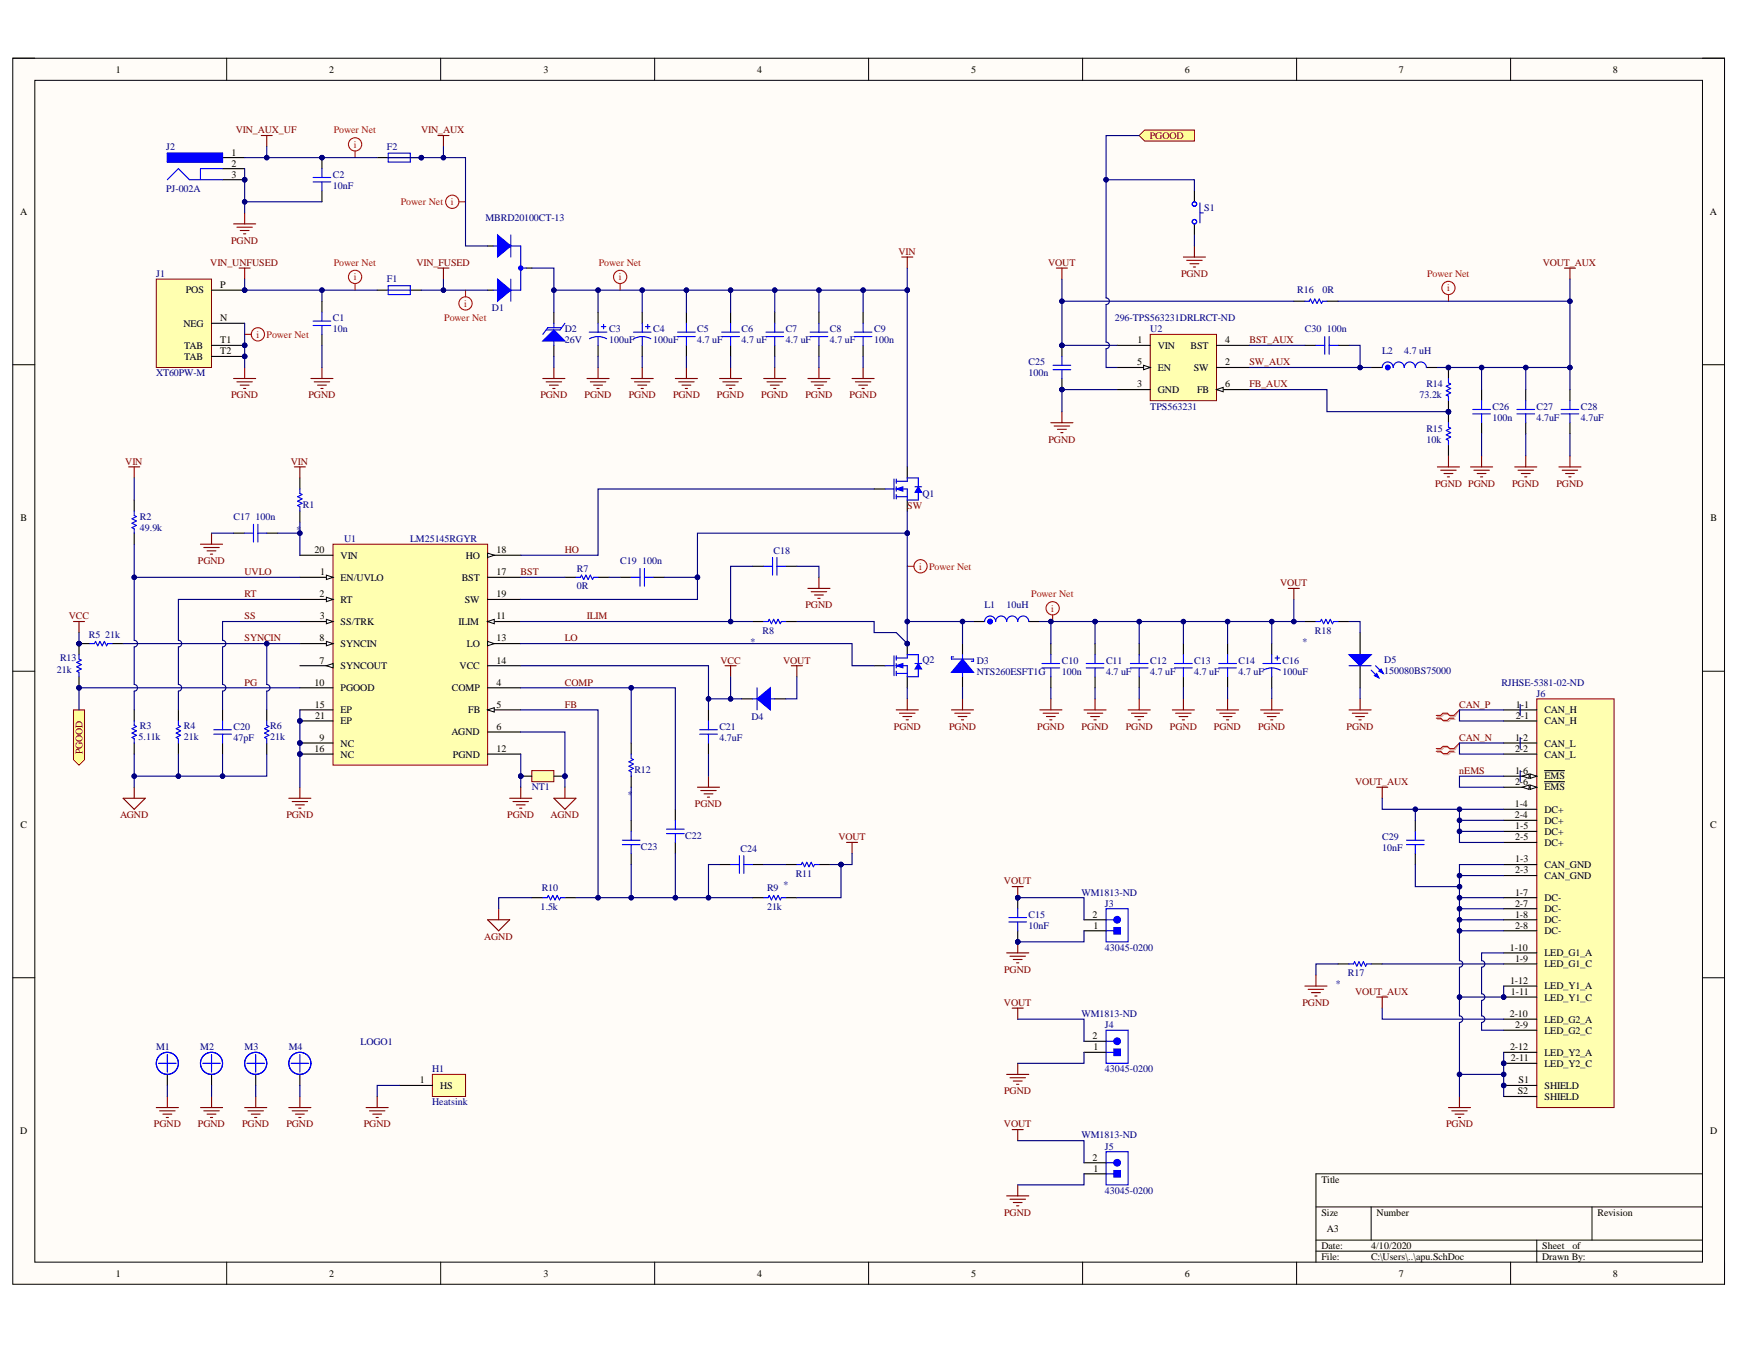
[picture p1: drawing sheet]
<svg xmlns="http://www.w3.org/2000/svg" width="279mm" height="216mm" viewBox="0 0 279 216" stroke-linecap="round" stroke-linejoin="round" font-family="sans-serif">
<defs><g id="words">
<g font-size="1.6">
<text x="18.6" y="11.7">1</text>
<text x="52.8" y="11.7">2</text>
<text x="87.3" y="11.7">3</text>
<text x="121.6" y="11.7">4</text>
<text x="156" y="11.7">5</text>
<text x="190.3" y="11.7">6</text>
<text x="224.6" y="11.7">7</text>
<text x="259" y="11.7">8</text>
<text x="37.2" y="25">1</text>
<text x="37.2" y="26.7">2</text>
<text x="37.2" y="28.5">3</text>
<text x="3.2" y="34.5">A</text>
<text x="274.6" y="34.5">A</text>
<text x="29.8" y="47.1">POS</text>
<text x="35.4" y="46.2">P</text>
<text x="29.5" y="52.4">NEG</text>
<text x="35.4" y="51.5">N</text>
<text x="29.6" y="56">TAB</text>
<text x="29.6" y="57.8">TAB</text>
<text x="35.4" y="55.1">T1</text>
<text x="35.4" y="56.9">T2</text>
<text x="182.6" y="58.6">5</text>
<text x="182.7" y="55.1">1</text>
<text x="185.9" y="56">VIN</text>
<text x="185.9" y="59.5">EN</text>
<text x="191.2" y="56">BST</text>
<text x="191.7" y="59.5">SW</text>
<text x="196.7" y="58.6">2</text>
<text x="196.7" y="55.1">4</text>
<text x="182.6" y="62.2">3</text>
<text x="185.9" y="63.1">GND</text>
<text x="192.2" y="63.1">FB</text>
<text x="196.7" y="62.2">6</text>
<text x="3.3" y="83.7">B</text>
<text x="274.6" y="83.7">B</text>
<text x="50.5" y="88.8">20</text>
<text x="54.7" y="89.7">VIN</text>
<text x="74.8" y="89.7">HO</text>
<text x="79.7" y="88.8">18</text>
<text x="51.3" y="95.9">2</text>
<text x="51.4" y="92.3">1</text>
<text x="54.7" y="93.2">EN/UVLO</text>
<text x="74.1" y="93.2">BST</text>
<text x="79.7" y="95.9">19</text>
<text x="79.7" y="92.3">17</text>
<text x="51.4" y="99.4">3</text>
<text x="54.7" y="96.8">RT</text>
<text x="54.7" y="100.3">SS/TRK</text>
<text x="73.6" y="100.3">ILIM</text>
<text x="74.6" y="96.8">SW</text>
<text x="79.7" y="99.4">11</text>
<text x="51.3" y="103">8</text>
<text x="51.3" y="106.5">7</text>
<text x="54.7" y="103.9">SYNCIN</text>
<text x="54.7" y="107.4">SYNCOUT</text>
<text x="73.8" y="107.4">VCC</text>
<text x="75" y="103.9">LO</text>
<text x="79.7" y="106.5">14</text>
<text x="79.7" y="103">13</text>
<text x="50.5" y="110.1">10</text>
<text x="50.5" y="113.6">15</text>
<text x="54.7" y="111">PGOOD</text>
<text x="72.6" y="111">COMP</text>
<text x="79.7" y="110.1">4</text>
<text x="79.7" y="113.6">5</text>
<text x="243.4" y="113.6">1-1</text>
<text x="50.6" y="115.4">21</text>
<text x="51.3" y="118.9">9</text>
<text x="54.7" y="119.8">NC</text>
<text x="54.7" y="116.3">EP</text>
<text x="54.7" y="114.5">EP</text>
<text x="72.5" y="118.1">AGND</text>
<text x="75.2" y="114.5">FB</text>
<text x="79.7" y="117.2">6</text>
<text x="243.3" y="118.9">1-2</text>
<text x="243.4" y="115.4">2-1</text>
<text x="248" y="114.5">CAN_H</text>
<text x="248" y="116.3">CAN_H</text>
<text x="248" y="119.8">CAN_L</text>
<text x="50.5" y="120.7">16</text>
<text x="54.7" y="121.6">NC</text>
<text x="72.7" y="121.6">PGND</text>
<text x="79.7" y="120.7">12</text>
<text x="243.3" y="120.7">2-2</text>
<text x="243.3" y="124.3">1-6</text>
<text x="243.3" y="126">2-6</text>
<text x="248" y="121.6">CAN_L</text>
<text x="248" y="125.1">EMS</text>
<text x="243.2" y="129.5">1-4</text>
<text x="243.2" y="131.3">2-4</text>
<text x="248" y="130.4">DC+</text>
<text x="248" y="126.9">EMS</text>
<text x="3.3" y="132.9">C</text>
<text x="243.3" y="133.1">1-5</text>
<text x="243.3" y="134.9">2-5</text>
<text x="248" y="132.2">DC+</text>
<text x="248" y="134">DC+</text>
<text x="248" y="135.8">DC+</text>
<text x="274.6" y="132.9">C</text>
<text x="243.3" y="143.7">1-7</text>
<text x="243.3" y="138.4">1-3</text>
<text x="243.3" y="140.2">2-3</text>
<text x="248" y="139.3">CAN_GND</text>
<text x="248" y="141.1">CAN_GND</text>
<text x="175.4" y="147.3">2</text>
<text x="175.6" y="149.1">1</text>
<text x="243.3" y="145.5">2-7</text>
<text x="243.3" y="147.3">1-8</text>
<text x="243.3" y="149.1">2-8</text>
<text x="248" y="144.6">DC-</text>
<text x="248" y="146.4">DC-</text>
<text x="248" y="148.2">DC-</text>
<text x="248" y="150">DC-</text>
<text x="242.4" y="152.6">1-10</text>
<text x="243.3" y="154.4">1-9</text>
<text x="248" y="155.3">LED_G1_C</text>
<text x="248" y="153.5">LED_G1_A</text>
<text x="242.5" y="157.9">1-12</text>
<text x="242.6" y="159.7">1-11</text>
<text x="248" y="160.6">LED_Y1_C</text>
<text x="248" y="158.8">LED_Y1_A</text>
<text x="175.4" y="166.8">2</text>
<text x="242.4" y="163.3">2-10</text>
<text x="243.3" y="165">2-9</text>
<text x="248" y="165.9">LED_G2_C</text>
<text x="248" y="164.2">LED_G2_A</text>
<text x="67.4" y="173.9">1</text>
<text x="175.6" y="168.6">1</text>
<text x="242.5" y="168.6">2-12</text>
<text x="242.6" y="170.3">2-11</text>
<text x="243.8" y="173.9">S1</text>
<text x="248" y="171.2">LED_Y2_C</text>
<text x="248" y="169.4">LED_Y2_A</text>
<text x="70.7" y="174.8">HS</text>
<text x="243.7" y="175.7">S2</text>
<text x="248" y="174.8">SHIELD</text>
<text x="248" y="176.5">SHIELD</text>
<text x="3.3" y="182.1">D</text>
<text x="274.6" y="182.1">D</text>
<text x="175.4" y="186.3">2</text>
<text x="175.6" y="188.1">1</text>
<text x="212.2" y="189.8">Title</text>
<text x="212.2" y="195.2">Size</text>
<text x="213.1" y="197.8">A3</text>
<text x="221" y="195.2">Number</text>
<text x="256.5" y="195.2">Revision</text>
<text x="212.2" y="200.5">Date:</text>
<text x="212.2" y="202.3">File:</text>
<text x="220.2" y="200.5">4/10/2020</text>
<text x="220.2" y="202.3">C:\Users\..\apu.SchDoc</text>
<text x="247.6" y="200.5">Sheet</text>
<text x="247.6" y="202.3">Drawn By:</text>
<text x="252.5" y="200.5">of</text>
<text x="18.6" y="204.9">1</text>
<text x="52.8" y="204.9">2</text>
<text x="87.3" y="204.9">3</text>
<text x="121.6" y="204.9">4</text>
<text x="156" y="204.9">5</text>
<text x="190.3" y="204.9">6</text>
<text x="224.6" y="204.9">7</text>
<text x="259" y="204.9">8</text>
</g>
<g font-size="1.6" fill="#800000">
<text x="37.9" y="21.4">VIN_AUX_UF</text>
<text x="67.6" y="21.4">VIN_AUX</text>
<text x="184.6" y="22.3">PGOOD</text>
<text x="37.1" y="39.2">PGND</text>
<text x="144.3" y="40.9">VIN</text>
<text x="33.8" y="42.7">VIN_UNFUSED</text>
<text x="66.9" y="42.7">VIN_FUSED</text>
<text x="168.3" y="42.7">VOUT</text>
<text x="189.6" y="44.4">PGND</text>
<text x="247.7" y="42.7">VOUT_AUX</text>
<text x="200.6" y="58.6">SW_AUX</text>
<text x="200.6" y="55.1">BST_AUX</text>
<text x="37.1" y="64">PGND</text>
<text x="49.5" y="64">PGND</text>
<text x="86.8" y="64">PGND</text>
<text x="93.9" y="64">PGND</text>
<text x="101" y="64">PGND</text>
<text x="108.1" y="64">PGND</text>
<text x="115.1" y="64">PGND</text>
<text x="122.2" y="64">PGND</text>
<text x="129.3" y="64">PGND</text>
<text x="136.4" y="64">PGND</text>
<text x="200.6" y="62.2">FB_AUX</text>
<text x="168.3" y="71.1">PGND</text>
<text x="20.1" y="74.6">VIN</text>
<text x="46.7" y="74.6">VIN</text>
<text x="145.7" y="81.7">SW</text>
<text x="230.4" y="78.2">PGND PGND</text>
<text x="242.8" y="78.2">PGND</text>
<text x="249.9" y="78.2">PGND</text>
<text x="90.7" y="88.8">HO</text>
<text x="31.8" y="90.5">PGND</text>
<text x="39.3" y="95.9">RT</text>
<text x="39.3" y="92.3">UVLO</text>
<text x="83.6" y="92.3">BST</text>
<text x="205.5" y="94.1">VOUT</text>
<text x="11" y="99.4">VCC</text>
<text x="39.3" y="99.4">SS</text>
<text x="94.3" y="99.4">ILIM</text>
<text x="129.3" y="97.6">PGND</text>
<text x="39.3" y="103">SYNCIN</text>
<text x="90.7" y="103">LO</text>
<text x="115.7" y="106.5">VCC</text>
<text x="125.7" y="106.5">VOUT</text>
<text x="39.3" y="110.1">PG</text>
<text x="90.7" y="110.1">COMP</text>
<text x="90.7" y="113.6">FB</text>
<text x="234.3" y="113.6">CAN_P</text>
<text x="143.5" y="117.2">PGND</text>
<text x="152.4" y="117.2">PGND</text>
<text x="166.6" y="117.2">PGND</text>
<text x="173.7" y="117.2">PGND</text>
<text x="180.8" y="117.2">PGND</text>
<text x="187.9" y="117.2">PGND</text>
<text x="194.9" y="117.2">PGND</text>
<text x="202" y="117.2">PGND</text>
<text x="216.2" y="117.2">PGND</text>
<text x="234.3" y="118.9">CAN_N</text>
<text x="13.2" y="121.1" transform="rotate(-90 13.2 121.1)">PGOOD</text>
<text x="217.6" y="126">VOUT_AUX</text>
<text x="234.3" y="124.3">nEMS</text>
<text x="19.3" y="131.3">AGND</text>
<text x="46" y="131.3">PGND</text>
<text x="81.4" y="131.3">PGND</text>
<text x="88.4" y="131.3">AGND</text>
<text x="111.6" y="129.5">PGND</text>
<text x="134.6" y="134.9">VOUT</text>
<text x="161.2" y="142">VOUT</text>
<text x="77.8" y="150.8">AGND</text>
<text x="161.2" y="161.5">VOUT</text>
<text x="161.2" y="156.2">PGND</text>
<text x="209.1" y="161.5">PGND</text>
<text x="217.6" y="159.7">VOUT_AUX</text>
<text x="161.2" y="175.7">PGND</text>
<text x="24.7" y="181">PGND</text>
<text x="31.8" y="181">PGND</text>
<text x="38.9" y="181">PGND</text>
<text x="46" y="181">PGND</text>
<text x="58.4" y="181">PGND</text>
<text x="161.2" y="181">VOUT</text>
<text x="232.2" y="181">PGND</text>
<text x="161.2" y="195.2">PGND</text>
</g>
<g font-size="1.6" fill="#f00">
<text x="53.6" y="21.4">Power Net</text>
<text x="56.8" y="23.7">i</text>
<text x="64.4" y="32.9">Power Net</text>
<text x="72.4" y="32.9">i</text>
<text x="53.6" y="42.7">Power Net</text>
<text x="56.8" y="45">i</text>
<text x="96.2" y="42.7">Power Net</text>
<text x="99.4" y="45">i</text>
<text x="229.2" y="44.4">Power Net</text>
<text x="232.4" y="46.8">i</text>
<text x="71.3" y="51.5">Power Net</text>
<text x="74.5" y="49.3">i</text>
<text x="41.2" y="54.2">i</text>
<text x="42.8" y="54.2">Power Net</text>
<text x="147.6" y="91.4">i</text>
<text x="149.2" y="91.4">Power Net</text>
<text x="165.6" y="95.9">Power Net</text>
<text x="168.8" y="98.2">i</text>
</g>
<g font-size="1.6" fill="#000080">
<text x="26.7" y="24.1">J2</text>
<text x="53.5" y="28.5">C2</text>
<text x="62.1" y="24.1">F2</text>
<text x="26.7" y="30.8">PJ-002A</text>
<text x="53.5" y="30.3">10nF</text>
<text x="77.9" y="35.4">MBRD20100CT-13</text>
<text x="193.4" y="33.8">S1</text>
<text x="25.1" y="44.4">J1</text>
<text x="62.1" y="45.3">F1</text>
<text x="208.3" y="47.1">R16</text>
<text x="212.3" y="47.1">0R</text>
<text x="53.5" y="53.3">10n</text>
<text x="53.5" y="51.5">C1</text>
<text x="79" y="49.9">D1</text>
<text x="90.7" y="53.3">D2</text>
<text x="97.8" y="53.3">C3</text>
<text x="104.9" y="53.3">C4</text>
<text x="112" y="53.3">C5</text>
<text x="119.1" y="53.3">C6</text>
<text x="126.2" y="53.3">C7</text>
<text x="133.3" y="53.3">C8</text>
<text x="140.4" y="53.3">C9</text>
<text x="179" y="51.5">296-TPS563231DRLRCT-ND</text>
<text x="184.7" y="53.3">U2</text>
<text x="209.5" y="53.3">C30</text>
<text x="213.1" y="53.3">100n</text>
<text x="90.7" y="55.1">26V</text>
<text x="97.8" y="55.1">100uF</text>
<text x="104.9" y="55.1">100uF</text>
<text x="112" y="55.1">4.7 uF</text>
<text x="119.1" y="55.1">4.7 uF</text>
<text x="126.2" y="55.1">4.7 uF</text>
<text x="133.3" y="55.1">4.7 uF</text>
<text x="140.4" y="55.1">100n</text>
<text x="165.2" y="58.6">C25</text>
<text x="221.9" y="56.9">L2</text>
<text x="225.5" y="56.9">4.7 uH</text>
<text x="25.1" y="60.4">XT60PW-M</text>
<text x="165.2" y="60.4">100n</text>
<text x="184.7" y="65.7">TPS563231</text>
<text x="227.9" y="64">73.2k</text>
<text x="229" y="62.2">R14</text>
<text x="239.6" y="65.7">C26</text>
<text x="246.7" y="65.7">C27</text>
<text x="253.8" y="65.7">C28</text>
<text x="229" y="71.1">10k</text>
<text x="229" y="69.3">R15</text>
<text x="239.6" y="67.5">100n</text>
<text x="246.7" y="67.5">4.7uF</text>
<text x="253.8" y="67.5">4.7uF</text>
<text x="22.4" y="83.4">R2</text>
<text x="37.5" y="83.4">C17</text>
<text x="41" y="83.4">100n</text>
<text x="48.6" y="81.5">R1</text>
<text x="148.1" y="79.7">Q1</text>
<text x="22.4" y="85.2">49.9k</text>
<text x="47.6" y="85.6">*</text>
<text x="55.2" y="87">U1</text>
<text x="65.8" y="87">LM25145RGYR</text>
<text x="124.2" y="89">C18</text>
<text x="92.6" y="94.5">0R</text>
<text x="92.6" y="91.8">R7</text>
<text x="99.6" y="90.5">C19</text>
<text x="103.1" y="90.5">100n</text>
<text x="122.4" y="101.7">R8</text>
<text x="158.1" y="97.6">L1</text>
<text x="161.6" y="97.6">10uH</text>
<text x="211.1" y="101.7">R18</text>
<text x="9.1" y="108">21k</text>
<text x="9.6" y="106.2">R13</text>
<text x="14.3" y="102.4">R5</text>
<text x="16.9" y="102.4">21k</text>
<text x="120.5" y="103.5">*</text>
<text x="148.1" y="106.3">Q2</text>
<text x="156.8" y="106.5">D3</text>
<text x="170.5" y="106.5">C10</text>
<text x="177.6" y="106.5">C11</text>
<text x="184.7" y="106.5">C12</text>
<text x="191.8" y="106.5">C13</text>
<text x="198.9" y="106.5">C14</text>
<text x="206" y="106.5">C16</text>
<text x="209.2" y="103.5">*</text>
<text x="222.3" y="106.3">D5</text>
<text x="156.8" y="108.3">NTS260ESFT1G</text>
<text x="170.5" y="108.3">100n</text>
<text x="177.6" y="108.3">4.7 uF</text>
<text x="184.7" y="108.3">4.7 uF</text>
<text x="191.8" y="108.3">4.7 uF</text>
<text x="198.9" y="108.3">4.7 uF</text>
<text x="206" y="108.3">100uF</text>
<text x="222.3" y="108.1">150080BS75000</text>
<text x="241.1" y="110.1">RJHSE-5381-02-ND</text>
<text x="246.7" y="111.8">J6</text>
<text x="22.2" y="118.7">5.11k</text>
<text x="22.4" y="117">R3</text>
<text x="29.5" y="118.7">21k</text>
<text x="29.5" y="117">R4</text>
<text x="37.5" y="118.9">47pF</text>
<text x="37.5" y="117.2">C20</text>
<text x="43.4" y="118.7">21k</text>
<text x="43.4" y="117">R6</text>
<text x="115.5" y="118.9">4.7uF</text>
<text x="115.5" y="117.2">C21</text>
<text x="120.7" y="115.6">D4</text>
<text x="101.9" y="124.1">R12</text>
<text x="85.4" y="126.9">NT1</text>
<text x="100.8" y="128.2">*</text>
<text x="102.9" y="136.5">C23</text>
<text x="110" y="134.7">C22</text>
<text x="118.9" y="136.8">C24</text>
<text x="221.9" y="136.6">10nF</text>
<text x="221.9" y="134.9">C29</text>
<text x="87" y="143">R10</text>
<text x="123.2" y="143">R9</text>
<text x="125.8" y="142.5">*</text>
<text x="127.8" y="140.7">R11</text>
<text x="173.7" y="143.7">WM1813-ND</text>
<text x="86.8" y="146.1">1.5k</text>
<text x="123.2" y="146.1">21k</text>
<text x="165.2" y="149.1">10nF</text>
<text x="165.2" y="147.3">C15</text>
<text x="177.4" y="145.5">J3</text>
<text x="177.4" y="152.6">43045-0200</text>
<text x="214.5" y="158.5">*</text>
<text x="216.4" y="156.7">R17</text>
<text x="57.9" y="167.7">LOGO1</text>
<text x="173.7" y="163.3">WM1813-ND</text>
<text x="177.4" y="165">J4</text>
<text x="25.1" y="168.6">M1</text>
<text x="32.2" y="168.6">M2</text>
<text x="39.3" y="168.6">M3</text>
<text x="46.4" y="168.6">M4</text>
<text x="69.4" y="172.1">H1</text>
<text x="177.4" y="172.1">43045-0200</text>
<text x="69.4" y="177.4">Heatsink</text>
<text x="173.7" y="182.8">WM1813-ND</text>
<text x="177.4" y="184.5">J5</text>
<text x="177.4" y="191.6">43045-0200</text>
</g>
</g></defs>
<path d="M2 9.3h274.9v196.9h-274.9z" fill-rule="evenodd" fill="#fffcf8"/>
<path d="M2 9.3h274.9v196.9h-274.9z" fill="none" stroke="#000" stroke-width=".16"/>
<path d="M5.6 12.9h267.8v189.7h-267.8z" fill-rule="evenodd" fill="#fffcf8"/>
<g fill="none" stroke="#000" stroke-width=".16">
<path d="M2 9.3h3.6M5.6 12.9h267.8v189.7h-267.8zM36.4 9.3v3.6M70.8 9.3v3.6M105.1 9.3v3.6M139.5 9.3v3.6M173.8 9.3v3.6M208.2 9.3v3.6M242.6 9.3v3.6M273.4 9.3h3.5v3.6M2 58.5h3.6M273.4 58.5h3.5"/>
<path d="M2 107.7h3.6M273.4 107.7h3.5M2 156.9h3.6M273.4 157h3.5M211.3 193.7h62.1M211.3 199.1h62.1M220.2 193.7v5.4M246.8 199.1v3.5M255.6 193.7v5.4M273.4 188.4h-62.1v14.2M36.4 202.6v3.6M70.8 202.6v3.6"/>
<path d="M105.1 202.6v3.6M139.5 202.6v3.6M173.8 202.6v3.6M208.2 202.6v3.6M211.3 200.8h62.1M242.6 202.6v3.6M276.9 202.6v3.6"/>
</g>
<circle cx="241.4" cy="160.1" r=".35" fill="#000080"/>
<circle cx="241.4" cy="160.1" r=".35" fill="none" stroke="#000080" stroke-width=".16"/>
<circle cx="241.4" cy="170.7" r=".35" fill="#000080"/>
<circle cx="241.4" cy="170.7" r=".35" fill="none" stroke="#000080" stroke-width=".16"/>
<circle cx="241.4" cy="174.2" r=".35" fill="#000080"/>
<circle cx="241.4" cy="174.2" r=".35" fill="none" stroke="#000080" stroke-width=".16"/>
<path d="M246.8 112.2h12.4v65.6h-12.4z" fill-rule="evenodd" fill="#ffffb0"/>
<path d="M246.8 112.2h12.4v65.6h-12.4z" fill="none" stroke="#800000" stroke-width=".16"/>
<path d="M241.5 114h5.3M241.5 121h5.3M241.5 138.8h5.3M241.5 129.9h5.3M241.5 131.7h5.3M241.5 124.6h5.3" fill="none" stroke="#000" stroke-width=".18"/>
<path d="M245.7 124.2l1.1 .4-1.1 .3z" fill="#f8fcff"/>
<path d="M245.7 124.2l1.1 .4-1.1 .3z" fill="none" stroke="#000" stroke-width=".16"/>
<path d="M244.5 124.6l1-.4v.7z" fill="#f8fcff"/>
<path d="M244.5 124.6l1-.4v.7z" fill="none" stroke="#000" stroke-width=".16"/>
<path d="M248 123.7h3.2M241.5 144.1h5.3M241.5 145.9h5.3M241.5 154.7h5.3M241.5 153h5.3M241.5 160h5.3" fill="none" stroke="#000" stroke-width=".18"/>
<circle cx="241.4" cy="160.1" r=".35" fill="#000080"/>
<circle cx="241.4" cy="160.1" r=".35" fill="none" stroke="#000080" stroke-width=".16"/>
<path d="M241.5 115.7h5.3M241.5 119.3h5.3M241.5 126.4h5.3M241.5 158.3h5.3" fill="none" stroke="#000" stroke-width=".18"/>
<path d="M245.7 126l1.1 .4-1.1 .3z" fill="#f8fcff"/>
<path d="M245.7 126l1.1 .4-1.1 .3z" fill="none" stroke="#000" stroke-width=".16"/>
<path d="M244.5 126.4l1-.4v.7z" fill="#f8fcff"/>
<path d="M244.5 126.4l1-.4v.7z" fill="none" stroke="#000" stroke-width=".16"/>
<path d="M241.5 133.5h5.3M241.5 135.2h5.3M248 125.5h3.2M241.5 147.6h5.3M241.5 149.4h5.3M241.5 140.5h5.3M241.5 165.4h5.3M241.5 163.6h5.3M241.5 170.7h5.3" fill="none" stroke="#000" stroke-width=".18"/>
<circle cx="241.4" cy="170.7" r=".35" fill="#000080"/>
<circle cx="241.4" cy="170.7" r=".35" fill="none" stroke="#000080" stroke-width=".16"/>
<path d="M241.5 168.9h5.3M241.5 174.2h5.3" fill="none" stroke="#000" stroke-width=".18"/>
<circle cx="241.4" cy="174.2" r=".35" fill="#000080"/>
<circle cx="241.4" cy="174.2" r=".35" fill="none" stroke="#000080" stroke-width=".16"/>
<path d="M131.5 50.1v1.8M131.5 55.4v1.8M241.5 176h5.3" fill="none" stroke="#000" stroke-width=".18"/>
<path d="M130.1 53.3h2.8M130.1 54h2.8M131.5 51.9v1.4M131.5 54v1.4" fill="none" stroke="#00f" stroke-width=".18"/>
<circle cx="39.3" cy="46.6" r=".35" fill="#000080"/>
<circle cx="39.3" cy="46.6" r=".35" fill="none" stroke="#000080" stroke-width=".16"/>
<circle cx="39.3" cy="55.4" r=".36" fill="#000080"/>
<circle cx="39.3" cy="55.4" r=".36" fill="none" stroke="#000080" stroke-width=".16"/>
<circle cx="39.3" cy="57.2" r=".35" fill="#000080"/>
<circle cx="39.3" cy="57.2" r=".35" fill="none" stroke="#000080" stroke-width=".16"/>
<path d="M25.1 44.8h8.9v14.2h-8.9z" fill-rule="evenodd" fill="#ffffb0"/>
<path d="M25.1 44.8h8.9v14.2h-8.9z" fill="none" stroke="#800000" stroke-width=".16"/>
<path d="M34 46.6h5.3" fill="none" stroke="#000" stroke-width=".18"/>
<circle cx="39.3" cy="46.6" r=".35" fill="#000080"/>
<circle cx="39.3" cy="46.6" r=".35" fill="none" stroke="#000080" stroke-width=".16"/>
<path d="M34 51.9h5.3M34 55.4h5.3" fill="none" stroke="#000" stroke-width=".18"/>
<circle cx="39.3" cy="55.4" r=".36" fill="#000080"/>
<circle cx="39.3" cy="55.4" r=".36" fill="none" stroke="#000080" stroke-width=".16"/>
<path d="M34 57.2h5.3" fill="none" stroke="#000" stroke-width=".18"/>
<circle cx="39.3" cy="57.2" r=".35" fill="#000080"/>
<circle cx="39.3" cy="57.2" r=".35" fill="none" stroke="#000080" stroke-width=".16"/>
<path d="M60.6 46.6h1.7M65.9 46.6h1.8M88.9 50.1v1.8M88.9 55.4v1.8M26.9 172.5v1.7" fill="none" stroke="#000" stroke-width=".18"/>
<g fill="none" stroke="#00f" stroke-width=".18">
<path d="M62.3 45.9h3.6v1.4h-3.6zM62.3 46.6h3.6M88.9 51.9v.7M88.9 54.7v.7M25.4 170.7h2.9M26.9 169.3v2.8"/>
<circle cx="26.9" cy="170.7" r="1.77"/>
</g>
<path d="M87.2 54.7l1.7-1.7 1.8 1.7z" fill="#00f"/>
<g fill="none" stroke="#00f" stroke-width=".18">
<path d="M87.2 54.7l1.7-1.7 1.8 1.7zM90.2 52.6h-2.2l-.8 1.1M90.7 51.9l-.8 1.1h-2.2M137.2 54h2.8M137.2 53.3h2.8M138.6 51.9v1.4M138.6 54v1.4M142.1 78.5h1.5M143.6 76.9v3.2M143.9 77.2h1.8M143.9 78.5h1.8v1.8M143.9 79.7h1.8"/>
<path d="M143.9 76.9v.7M143.9 78.1v.7M143.9 79.4v.7M158.1 99.8a.89 .89 0 0 1 .9-.9 .89 .89 0 0 1 .9 .9 .88 .88 0 0 1 .9-.9 .88 .88 0 0 1 .8 .9 .89 .89 0 0 1 .9-.9 .89 .89 0 0 1 .9 .9 .89 .89 0 0 1 .9-.9 .89 .89 0 0 1 .9 .9M32.5 170.7h2.9M34 169.3v2.8M39.6 170.7h2.9M41.1 169.3v2.8M46.7 170.7h2.9M48.2 169.3v2.8"/>
<circle cx="34" cy="170.7" r="1.77"/>
<circle cx="41.1" cy="170.7" r="1.77"/>
<circle cx="48.1" cy="170.7" r="1.77"/>
<circle cx="48.2" cy="170.7" r="1.77"/>
</g>
<path d="M138.6 50.1v1.8M138.6 55.4v1.8M140.4 78.5h1.7M156.3 99.8h1.8M165.2 99.8h1.8M34 172.5v1.7M41.1 172.5v1.7M48.2 172.5v1.7" fill="none" stroke="#000" stroke-width=".18"/>
<circle cx="159" cy="99.8" r=".18" fill="none" stroke="#00f" stroke-width=".53"/>
<path d="M143.9 78.5l1.1-.4v.7z" fill="#00f"/>
<path d="M143.9 78.5l1.1-.4v.7z" fill="none" stroke="#00f" stroke-width=".16"/>
<path d="M145.7 76.7v.5" fill="none" stroke="#00f" stroke-width=".18"/>
<path d="M147.5 78.1l.5 .9h-1.1z" fill="#00f"/>
<path d="M147.5 78.1l.5 .9h-1.1z" fill="none" stroke="#00f" stroke-width=".16"/>
<path d="M145.7 76.7h1.8v1.4M146.9 78.1h1.1M147.5 79v1.3h-1.8" fill="none" stroke="#00f" stroke-width=".18"/>
<path d="M145.7 74.9v1.8M145.7 80.3v1.7" fill="none" stroke="#000" stroke-width=".18"/>
<circle cx="145.7" cy="103.3" r=".35" fill="#000080"/>
<circle cx="145.7" cy="103.3" r=".35" fill="none" stroke="#000080" stroke-width=".16"/>
<path d="M140.4 106.9h1.7" fill="none" stroke="#000" stroke-width=".18"/>
<path d="M142.1 106.9h1.5M143.6 105.3v3.2M143.9 105.6h1.8M143.9 106.9h1.8v1.7M143.9 108.1h1.8M143.9 105.3v.7M143.9 106.5v.7M143.9 107.7v.8" fill="none" stroke="#00f" stroke-width=".18"/>
<path d="M143.9 106.9l1.1-.4v.7z" fill="#00f"/>
<path d="M143.9 106.9l1.1-.4v.7z" fill="none" stroke="#00f" stroke-width=".16"/>
<path d="M145.7 105.1v.5" fill="none" stroke="#00f" stroke-width=".18"/>
<path d="M147.5 106.5l.5 .9h-1.1z" fill="#00f"/>
<path d="M147.5 106.5l.5 .9h-1.1z" fill="none" stroke="#00f" stroke-width=".16"/>
<path d="M146.9 106.5h1.1" fill="none" stroke="#00f" stroke-width=".18"/>
<path d="M145.7 103.3v1.8" fill="none" stroke="#000" stroke-width=".18"/>
<circle cx="145.7" cy="103.3" r=".35" fill="#000080"/>
<circle cx="145.7" cy="103.3" r=".35" fill="none" stroke="#000080" stroke-width=".16"/>
<path d="M103.1 50.1v1.8M103.1 55.4v1.8M145.7 108.6v1.8" fill="none" stroke="#000" stroke-width=".18"/>
<path d="M101.7 53.3h2.8M103.1 54l.7 .1 .7 .3M103.1 54l-.7 .1-.7 .3M103.1 51.9v1.4M103.1 54v1.4M103.7 52.4h.7M104 52.1v.7M145.7 105.1h1.8v1.4M147.5 107.4v1.2h-1.8" fill="none" stroke="#00f" stroke-width=".18"/>
<path d="M143.9 114h3.6M144.4 114.5h2.5M145 115h1.4M145.5 115.5h.4M145.7 112.2v1.8" fill="none" stroke="#800000" stroke-width=".18"/>
<circle cx="39.3" cy="28.8" r=".36" fill="#000080"/>
<circle cx="39.3" cy="28.8" r=".36" fill="none" stroke="#000080" stroke-width=".16"/>
<path d="M35.7 25.3h3.6M35.7 27.1h3.6M35.7 28.8h3.6" fill="none" stroke="#000" stroke-width=".18"/>
<circle cx="39.3" cy="28.8" r=".36" fill="#000080"/>
<circle cx="39.3" cy="28.8" r=".36" fill="none" stroke="#000080" stroke-width=".16"/>
<path d="M26.9 28.8l1.7-1.7 1.8 1.7h5.3M26.9 24.6h8.8v1.4h-8.8zM35.7 27.1h-3.5v1.7" fill="none" stroke="#00f" stroke-width=".18"/>
<path d="M26.9 24.6h8.8v1.4h-8.8z" fill-rule="evenodd" fill="#00f"/>
<path d="M26.9 24.6h8.8v1.4h-8.8z" fill="none" stroke="#00f" stroke-width=".16"/>
<g fill="none" stroke="#f00" stroke-width=".18">
<path d="M39.3 53.7h1M57 45.5v1.1M99.6 45.5v1.1M145.7 90.9h1.1M169 98.7v1.1"/>
<circle cx="41.4" cy="53.7" r="1.06"/>
<circle cx="57" cy="44.4" r="1.06"/>
<circle cx="99.6" cy="44.4" r="1.06"/>
<circle cx="147.8" cy="90.9" r="1.06"/>
<circle cx="169" cy="97.6" r="1.06"/>
</g>
<path d="M168.7 103.3v1.8M168.7 108.6v1.8M175.8 103.3v1.8M175.8 108.6v1.8M182.9 103.3v1.8M182.9 108.6v1.8" fill="none" stroke="#000" stroke-width=".18"/>
<path d="M167.3 107.2h2.9M167.3 106.5h2.9M168.7 105.1v1.4M168.7 107.2v1.4M174.4 107.2h2.9M174.4 106.5h2.9M175.8 105.1v1.4M175.8 107.2v1.4M181.5 107.2h2.9M181.5 106.5h2.9M182.9 105.1v1.4M182.9 107.2v1.4" fill="none" stroke="#00f" stroke-width=".18"/>
<circle cx="48.2" cy="119.3" r=".35" fill="#000080"/>
<circle cx="48.2" cy="119.3" r=".35" fill="none" stroke="#000080" stroke-width=".16"/>
<circle cx="48.2" cy="121" r=".35" fill="#000080"/>
<circle cx="48.2" cy="121" r=".35" fill="none" stroke="#000080" stroke-width=".16"/>
<circle cx="48.2" cy="115.7" r=".35" fill="#000080"/>
<circle cx="48.2" cy="115.7" r=".35" fill="none" stroke="#000080" stroke-width=".16"/>
<path d="M53.5 87.4h24.8v35.4h-24.8z" fill-rule="evenodd" fill="#ffffb0"/>
<path d="M53.5 87.4h24.8v35.4h-24.8z" fill="none" stroke="#800000" stroke-width=".16"/>
<path d="M48.2 89.1h5.3M48.2 92.7h5.3" fill="none" stroke="#000" stroke-width=".18"/>
<path d="M52.4 92.3l1.1 .4-1.1 .3z" fill="#f8fcff"/>
<path d="M52.4 92.3l1.1 .4-1.1 .3z" fill="none" stroke="#000" stroke-width=".16"/>
<path d="M48.2 96.2h5.3" fill="none" stroke="#000" stroke-width=".18"/>
<path d="M52.4 95.9l1.1 .3-1.1 .4z" fill="#f8fcff"/>
<path d="M52.4 95.9l1.1 .3-1.1 .4z" fill="none" stroke="#000" stroke-width=".16"/>
<path d="M48.2 99.8h5.3" fill="none" stroke="#000" stroke-width=".18"/>
<path d="M52.4 99.4l1.1 .4-1.1 .3z" fill="#f8fcff"/>
<path d="M52.4 99.4l1.1 .4-1.1 .3z" fill="none" stroke="#000" stroke-width=".16"/>
<path d="M48.2 103.3h5.3" fill="none" stroke="#000" stroke-width=".18"/>
<path d="M52.4 103l1.1 .3-1.1 .4z" fill="#f8fcff"/>
<path d="M52.4 103l1.1 .3-1.1 .4z" fill="none" stroke="#000" stroke-width=".16"/>
<path d="M48.2 106.9h5.3" fill="none" stroke="#000" stroke-width=".18"/>
<path d="M52.4 106.9l1.1-.4v.7z" fill="#f8fcff"/>
<path d="M52.4 106.9l1.1-.4v.7z" fill="none" stroke="#000" stroke-width=".16"/>
<path d="M48.2 110.4h5.3M48.2 119.3h5.3" fill="none" stroke="#000" stroke-width=".18"/>
<circle cx="48.2" cy="119.3" r=".35" fill="#000080"/>
<circle cx="48.2" cy="119.3" r=".35" fill="none" stroke="#000080" stroke-width=".16"/>
<path d="M48.2 121h5.3" fill="none" stroke="#000" stroke-width=".18"/>
<circle cx="48.2" cy="121" r=".35" fill="#000080"/>
<circle cx="48.2" cy="121" r=".35" fill="none" stroke="#000080" stroke-width=".16"/>
<path d="M48.2 115.7h5.3" fill="none" stroke="#000" stroke-width=".18"/>
<circle cx="48.2" cy="115.7" r=".35" fill="#000080"/>
<circle cx="48.2" cy="115.7" r=".35" fill="none" stroke="#000080" stroke-width=".16"/>
<path d="M48.2 114h5.3M78.3 114h5.3M78.3 117.5h5.3M78.3 110.4h5.3M78.3 121h5.3" fill="none" stroke="#000" stroke-width=".18"/>
<path d="M78.3 114l1.1-.4v.7z" fill="#f8fcff"/>
<path d="M78.3 114l1.1-.4v.7z" fill="none" stroke="#000" stroke-width=".16"/>
<path d="M78.3 106.9h5.3M78.3 103.3h5.3" fill="none" stroke="#000" stroke-width=".18"/>
<path d="M78.3 103l1.1 .3-1.1 .4z" fill="#f8fcff"/>
<path d="M78.3 103l1.1 .3-1.1 .4z" fill="none" stroke="#000" stroke-width=".16"/>
<path d="M78.3 99.8h5.3" fill="none" stroke="#000" stroke-width=".18"/>
<path d="M78.3 99.8l1.1-.4v.7z" fill="#f8fcff"/>
<path d="M78.3 99.8l1.1-.4v.7z" fill="none" stroke="#000" stroke-width=".16"/>
<path d="M78.3 96.2h5.3M78.3 92.7h5.3M78.3 89.1h5.3" fill="none" stroke="#000" stroke-width=".18"/>
<path d="M78.3 88.8l1.1 .3-1.1 .4z" fill="#f8fcff"/>
<path d="M78.3 88.8l1.1 .3-1.1 .4z" fill="none" stroke="#000" stroke-width=".16"/>
<g fill="none" stroke="#800000" stroke-width=".18">
<path d="M39.3 59v1.8M88.9 59v1.8M96 59v1.8M110.2 59v1.8M117.3 59v1.8M124.4 59v1.8M131.5 59v1.8M138.6 59v1.8M144.8 41.3h1.8M145.7 41.3v1.7M20.7 74.9h1.7M21.6 74.9v1.8"/>
<path d="M37.5 60.8h3.6M38 61.3h2.5M38.6 61.8h1.4M39.1 62.4h.4M47.3 74.9h1.7M48.1 74.9v1.8M87.2 60.8h3.5M87.7 61.3h2.5M88.2 61.8h1.4M88.8 62.4h.3M94.3 60.8h3.5M94.8 61.3h2.5"/>
<path d="M95.3 61.8h1.4M95.9 62.4h.3M108.4 60.8h3.6M109 61.3h2.5M109.5 61.8h1.4M110 62.4h.4M115.5 60.8h3.6M116.1 61.3h2.5M116.6 61.8h1.4M117.1 62.4h.4M122.6 60.8h3.6M123.2 61.3h2.4"/>
<path d="M123.7 61.8h1.4M124.2 62.4h.4M129.7 60.8h3.6M130.3 61.3h2.4M130.8 61.8h1.4M131.3 62.4h.4M136.8 60.8h3.6M137.4 61.3h2.4M137.9 61.8h1.4M138.4 62.4h.4M11.8 99.8h1.8M12.7 99.8v1.7"/>
<path d="M32.2 87.4h3.5M32.7 87.9h2.5M33.3 88.4h1.4M33.8 88.9h.3M34 85.6v1.8M129.7 94.4h3.6M130.3 95h2.4M130.8 95.5h1.4M131.3 96h.4M131.5 92.7v1.7M167 114h3.5M167.5 114.5h2.5"/>
<path d="M168 115h1.4M168.6 115.5h.3M168.7 112.2v1.8M174.1 114h3.5M174.6 114.5h2.5M175.1 115h1.4M175.7 115.6h.3M175.8 112.2v1.8M181.2 114h3.5M181.7 114.5h2.5M182.2 115h1.4M182.8 115.6h.3"/>
<path d="M182.9 112.2v1.8M19.8 128.1h3.5l-1.7 1.8zM21.6 126.4v1.7M46.4 128.1h3.5M46.9 128.7h2.5M47.4 129.2h1.5M48 129.7h.3M48.2 126.4v1.7M81.8 128.1h3.6M82.4 128.7h2.5M82.9 129.2h1.4M83.4 129.7h.4"/>
<path d="M83.6 126.4v1.7M88.9 128.1h3.6l-1.8 1.8zM90.7 126.4v1.7M112 126.4h3.5M112.5 126.9h2.5M113.1 127.4h1.4M113.6 128h.3M113.8 124.6v1.8"/>
</g>
<g fill="none" stroke="#000" stroke-width=".18">
<path d="M110.2 50.1v1.8M110.2 55.4v1.8M117.3 50.1v1.8M117.3 55.4v1.8M124.4 50.1v1.8M124.4 55.4v1.8M48.1 76.7v1.8M21.6 80.3v1.7M21.6 85.6v1.8M37.5 85.6h1.8M42.8 85.6h1.8M48.1 82v1.8"/>
<path d="M90.7 92.7h1.8M96 92.7h1.8M99.6 92.7h1.8M104.9 92.7h1.8M120.9 99.8h1.7M120.9 90.9h1.7M126.2 99.8h1.8M126.2 90.9h1.8M21.6 114v1.7M21.6 119.3v1.7M28.6 114v1.7M28.6 119.3v1.7"/>
<path d="M35.7 114v1.7M35.7 119.3v1.7M113.8 114v1.7M113.8 119.3v1.7"/>
</g>
<g fill="none" stroke="#00f" stroke-width=".18">
<path d="M108.8 53.3h2.8M108.8 54h2.8M110.2 51.9v1.4M110.2 54v1.4M115.9 53.3h2.8M115.9 54h2.8M117.3 51.9v1.4M117.3 54v1.4M123 53.3h2.8M123 54h2.8M124.4 51.9v1.4M124.4 54v1.4"/>
<path d="M48.1 78.5v.7l.4 .2-.7 .3 .7 .4-.7 .3 .7 .4-.7 .4 .3 .1v.7M21.6 82v.7l.3 .2-.7 .4 .7 .3-.7 .4 .7 .3-.7 .4 .4 .2v.7M39.3 85.6h1.4M40.7 84.2v2.8M41.4 85.6h1.4M41.4 84.2v2.8M92.5 92.7h.7l.2-.4 .3 .7 .4-.7 .3 .7 .4-.7 .3 .7 .2-.3h.7M101.4 92.7h1.4M102.8 91.3v2.8M103.5 92.7h1.4M103.5 91.3v2.8M122.6 99.8h.7l.2-.4 .4 .7 .3-.7 .4 .7 .3-.7 .4 .7 .2-.3h.7"/>
<path d="M122.6 90.9h1.4M124 89.5v2.8M124.8 90.9h1.4M124.8 89.5v2.8M21.6 115.7v.7l.3 .2-.7 .4 .7 .3-.7 .4 .7 .3-.7 .4 .4 .2v.7M28.6 115.7v.7l.4 .2-.7 .4 .7 .3-.7 .4 .7 .3-.7 .4 .3 .2v.7M34.3 117.1h2.9M34.3 117.9h2.9M35.7 115.7v1.4M35.7 117.9v1.4M112.3 117.1h2.9M112.3 117.9h2.9"/>
<path d="M113.8 115.7v1.4M113.8 117.9v1.4"/>
</g>
<circle cx="12.7" cy="103.3" r=".35" fill="#000080"/>
<circle cx="12.7" cy="103.3" r=".35" fill="none" stroke="#000080" stroke-width=".16"/>
<path d="M12.7 103.3h1.8" fill="none" stroke="#000" stroke-width=".18"/>
<circle cx="12.7" cy="103.3" r=".35" fill="#000080"/>
<circle cx="12.7" cy="103.3" r=".35" fill="none" stroke="#000080" stroke-width=".16"/>
<path d="M18 103.3h1.8" fill="none" stroke="#000" stroke-width=".18"/>
<path d="M14.5 103.3h.7l.1-.3 .4 .7 .4-.7 .3 .7 .4-.7 .3 .7 .2-.4h.7" fill="none" stroke="#00f" stroke-width=".18"/>
<circle cx="12.7" cy="103.3" r=".35" fill="#000080"/>
<circle cx="12.7" cy="103.3" r=".35" fill="none" stroke="#000080" stroke-width=".16"/>
<circle cx="12.7" cy="110.4" r=".35" fill="#000080"/>
<circle cx="12.7" cy="110.4" r=".35" fill="none" stroke="#000080" stroke-width=".16"/>
<path d="M12.7 103.3v1.8" fill="none" stroke="#000" stroke-width=".18"/>
<circle cx="12.7" cy="103.3" r=".35" fill="#000080"/>
<circle cx="12.7" cy="103.3" r=".35" fill="none" stroke="#000080" stroke-width=".16"/>
<path d="M12.7 108.6v1.8" fill="none" stroke="#000" stroke-width=".18"/>
<circle cx="12.7" cy="110.4" r=".35" fill="#000080"/>
<circle cx="12.7" cy="110.4" r=".35" fill="none" stroke="#000080" stroke-width=".16"/>
<g fill="none" stroke="#00f" stroke-width=".18">
<path d="M12.7 105.1v.7l.3 .2-.7 .3 .7 .4-.7 .3 .7 .4-.7 .3 .4 .2v.7M99.9 135.6h2.9M99.9 134.9h2.9M101.4 121v.8l.3 .1-.7 .4 .7 .3-.7 .4 .7 .3-.7 .4 .4 .2v.7M101.4 133.5v1.4M101.4 135.6v1.4M107 133.8h2.9M107 133.1h2.9M108.4 131.7v1.4M108.4 133.8v1.4M117.3 138.8h1.4M118.7 137.4v2.8"/>
<path d="M119.4 138.8h1.5M119.4 137.4v2.8M128 138.8h.7l.1-.4 .4 .7 .3-.7 .4 .7 .4-.7 .3 .7 .2-.3h.7M87.2 144.1h.7l.2-.4 .3 .7 .4-.7 .3 .7 .4-.7 .3 .7 .2-.3h.7M122.6 144.1h.7l.2-.4 .4 .7 .3-.7 .4 .7 .3-.7 .4 .7 .2-.3h.7"/>
</g>
<g fill="none" stroke="#800000" stroke-width=".18">
<path d="M37.5 35.9h3.6M38 36.5h2.5M38.6 37h1.4M39.1 37.5h.4M39.3 34.2v1.7M70.3 21.8h1.8M71.2 21.8v1.7M38.4 43h1.8M39.3 43v1.8M206.9 94.5h1.7M207.8 94.5v1.7M135.9 135.2h1.8"/>
<path d="M136.8 135.2v1.8M221.1 126.4h1.7M221.9 126.4v1.7M78.3 147.6h3.5l-1.7 1.8zM80.1 145.9v1.7M232.6 177.8h3.5M233.1 178.3h2.5M233.6 178.8h1.5M234.2 179.4h.3M234.4 176v1.8M161.6 192h3.6M162.2 192.5h2.5"/>
<path d="M162.5 181.3h1.8M162.7 193h1.4M163.2 193.6h.4M163.4 181.3v1.8M163.4 190.2v1.8"/>
</g>
<g fill="none" stroke="#f00" stroke-width=".18">
<path d="M57 24.2v1.1"/>
<circle cx="57" cy="23.2" r="1.06"/>
</g>
<g fill="none" stroke="#000" stroke-width=".18">
<path d="M101.4 119.3v1.7M101.4 124.6v1.8M101.4 131.7v1.8M101.4 137v1.8M108.4 129.9v1.8M108.4 135.2v1.8M115.5 138.8h1.8M120.9 138.8h1.7M126.2 138.8h1.8M131.5 138.8h1.8M85.4 144.1h1.8M90.7 144.1h1.8"/>
<path d="M120.9 144.1h1.7M126.2 144.1h1.8"/>
</g>
<path d="M177.6 184.9h3.6v5.3h-3.6z" fill-rule="evenodd" fill="#fff"/>
<path d="M177.6 184.9h3.6v5.3h-3.6zM177.6 186.6h1.2" fill="none" stroke="#00f" stroke-width=".18"/>
<circle cx="179.4" cy="186.6" r=".53" fill="#00f"/>
<g fill="none" stroke="#00f" stroke-width=".18">
<path d="M177.6 188.4h1.2"/>
<circle cx="179.4" cy="186.6" r=".53"/>
</g>
<path d="M174.1 188.4h3.5M174.1 186.6h3.5" fill="none" stroke="#000" stroke-width=".18"/>
<path d="M178.8 187.9h1.1v1.1h-1.1z" fill-rule="evenodd" fill="#00f"/>
<path d="M178.8 187.9h1.1v1.1h-1.1z" fill="none" stroke="#00f" stroke-width=".16"/>
<path d="M177.6 165.4h3.6v5.3h-3.6z" fill-rule="evenodd" fill="#fff"/>
<path d="M177.6 165.4h3.6v5.3h-3.6zM177.6 167.1h1.2" fill="none" stroke="#00f" stroke-width=".18"/>
<circle cx="179.4" cy="167.1" r=".53" fill="#00f"/>
<g fill="none" stroke="#00f" stroke-width=".18">
<path d="M177.6 168.9h1.2"/>
<circle cx="179.4" cy="167.1" r=".53"/>
</g>
<path d="M174.1 168.9h3.5M174.1 167.1h3.5" fill="none" stroke="#000" stroke-width=".18"/>
<path d="M178.8 168.4h1.1v1h-1.1z" fill-rule="evenodd" fill="#00f"/>
<path d="M178.8 168.4h1.1v1h-1.1z" fill="none" stroke="#00f" stroke-width=".16"/>
<path d="M177.6 145.9h3.6v5.3h-3.6z" fill-rule="evenodd" fill="#fff"/>
<path d="M177.6 145.9h3.6v5.3h-3.6zM177.6 147.6h1.2" fill="none" stroke="#00f" stroke-width=".18"/>
<circle cx="179.4" cy="147.6" r=".53" fill="#00f"/>
<g fill="none" stroke="#00f" stroke-width=".18">
<path d="M177.6 149.4h1.2"/>
<circle cx="179.4" cy="147.6" r=".53"/>
</g>
<path d="M174.1 149.4h3.5M174.1 147.6h3.5" fill="none" stroke="#000" stroke-width=".18"/>
<path d="M178.8 148.9h1.1v1h-1.1z" fill-rule="evenodd" fill="#00f"/>
<path d="M178.8 148.9h1.1v1h-1.1z" fill="none" stroke="#00f" stroke-width=".16"/>
<path d="M78.3 46.6h.9M84.5 43h.9" fill="none" stroke="#000" stroke-width=".18"/>
<path d="M79.9 44.8l2.1 1.8-2.1 1.7z" fill="#00f"/>
<path d="M79.9 44.8l2.1 1.8-2.1 1.7zM82 44.8v3.5" fill="none" stroke="#00f" stroke-width=".18"/>
<path d="M79.9 37.7l2.1 1.8-2.1 1.8z" fill="#00f"/>
<path d="M79.2 39.5h4.4v7.1h-4.4M79.9 37.7l2.1 1.8-2.1 1.8zM82 37.7v3.6M83.6 43h.9" fill="none" stroke="#00f" stroke-width=".18"/>
<circle cx="83.6" cy="43" r=".35" fill="#00f"/>
<circle cx="83.6" cy="43" r=".35" fill="none" stroke="#00f" stroke-width=".16"/>
<path d="M78.3 39.5h.9" fill="none" stroke="#000" stroke-width=".18"/>
<g fill="none" stroke="#f00" stroke-width=".18">
<path d="M74.7 46.6v1"/>
<circle cx="74.7" cy="48.7" r="1.06"/>
</g>
<path d="M70.3 43h1.8M71.2 43v1.8M162.5 142.3h1.8M163.4 142.3v1.8M161.6 172.5h3.6M162.2 173h2.5M162.5 161.8h1.8M162.7 173.5h1.4M163.2 174.1h.4M163.4 161.8v1.8M163.4 170.7v1.8" fill="none" stroke="#800000" stroke-width=".18"/>
<circle cx="163.4" cy="144.1" r=".36" fill="#000080"/>
<circle cx="163.4" cy="144.1" r=".36" fill="none" stroke="#000080" stroke-width=".16"/>
<path d="M161.6 153h3.6M162.2 153.5h2.5M162.7 154h1.4M163.2 154.6h.4M163.4 151.2v1.8" fill="none" stroke="#800000" stroke-width=".18"/>
<circle cx="163.4" cy="151.2" r=".35" fill="#000080"/>
<circle cx="163.4" cy="151.2" r=".35" fill="none" stroke="#000080" stroke-width=".16"/>
<path d="M119.1 112.2h1.8M124.4 112.2h1.8M204.2 103.3v1.8M204.2 108.6v1.8" fill="none" stroke="#000" stroke-width=".18"/>
<path d="M120.9 112.2h.7M123.7 112.2h.7M202.8 106.5h2.8M204.2 107.2l.7 .1 .7 .3M204.2 107.2l-.7 .1-.7 .3M204.2 105.1v1.4M204.2 107.2v1.4M204.7 105.6h.8M205.1 105.3v.7" fill="none" stroke="#00f" stroke-width=".18"/>
<path d="M116.4 106.9h1.8M117.3 106.9v1.7M127.1 106.9h1.7M128 106.9v1.7M202.4 114h3.6M203 114.5h2.5M203.5 115h1.4M204 115.6h.4M204.2 112.2v1.8" fill="none" stroke="#800000" stroke-width=".18"/>
<path d="M121.6 112.2l2.1-1.8v3.6z" fill="#00f"/>
<path d="M121.6 112.2l2.1-1.8v3.6zM121.6 110.4v3.6" fill="none" stroke="#00f" stroke-width=".18"/>
<path d="M169.6 43h1.8M170.5 43v1.8" fill="none" stroke="#800000" stroke-width=".18"/>
<path d="M184.7 53.7h10.6v10.6h-10.6z" fill-rule="evenodd" fill="#ffffb0"/>
<path d="M184.7 53.7h10.6v10.6h-10.6z" fill="none" stroke="#800000" stroke-width=".16"/>
<path d="M179.4 55.4h5.3M179.4 59h5.3M195.3 55.4h5.4M195.3 59h5.4M179.4 62.5h5.3" fill="none" stroke="#000" stroke-width=".18"/>
<path d="M183.6 58.6l1.1 .4-1.1 .3z" fill="#f8fcff"/>
<path d="M183.6 58.6l1.1 .4-1.1 .3z" fill="none" stroke="#000" stroke-width=".16"/>
<path d="M195.3 62.5h5.4" fill="none" stroke="#000" stroke-width=".18"/>
<path d="M195.3 62.5l1.1-.3v.7z" fill="#f8fcff"/>
<path d="M195.3 62.5l1.1-.3v.7z" fill="none" stroke="#000" stroke-width=".16"/>
<circle cx="170.5" cy="55.4" r=".36" fill="#000080"/>
<circle cx="170.5" cy="55.4" r=".36" fill="none" stroke="#000080" stroke-width=".16"/>
<circle cx="170.5" cy="62.5" r=".36" fill="#000080"/>
<circle cx="170.5" cy="62.5" r=".36" fill="none" stroke="#000080" stroke-width=".16"/>
<path d="M170.5 55.4v1.8" fill="none" stroke="#000" stroke-width=".18"/>
<circle cx="170.5" cy="55.4" r=".36" fill="#000080"/>
<circle cx="170.5" cy="55.4" r=".36" fill="none" stroke="#000080" stroke-width=".16"/>
<path d="M170.5 60.8v1.7" fill="none" stroke="#000" stroke-width=".18"/>
<circle cx="170.5" cy="62.5" r=".36" fill="#000080"/>
<circle cx="170.5" cy="62.5" r=".36" fill="none" stroke="#000080" stroke-width=".16"/>
<path d="M169.1 59.3h2.8M169.1 58.6h2.8M170.5 57.2v1.4M170.5 59.3v1.5" fill="none" stroke="#00f" stroke-width=".18"/>
<path d="M182.9 21.8l.9-.9h8v1.7h-8z" fill-rule="evenodd" fill="#ffff80"/>
<path d="M182.9 21.8l.9-.9h8v1.7h-8z" fill="none" stroke="#800000" stroke-width=".16"/>
<path d="M209.5 55.4h1.8M214.8 55.4h1.8" fill="none" stroke="#000" stroke-width=".18"/>
<path d="M211.3 55.4h1.4M212.7 54v2.9M213.4 55.4h1.4M213.4 54v2.9" fill="none" stroke="#00f" stroke-width=".18"/>
<path d="M168.7 67.9h3.6M169.3 68.4h2.5M169.8 68.9h1.4M170.3 69.4h.4M170.5 66.1v1.8" fill="none" stroke="#800000" stroke-width=".18"/>
<path d="M11.8 114h1.8v7.9l-.9 .9-.9-.9z" fill-rule="evenodd" fill="#ffff80"/>
<path d="M11.8 114h1.8v7.9l-.9 .9-.9-.9z" fill="none" stroke="#800000" stroke-width=".16"/>
<path d="M251.2 43h1.8M252.1 43v1.8" fill="none" stroke="#800000" stroke-width=".18"/>
<circle cx="232.6" cy="66.1" r=".35" fill="#000080"/>
<circle cx="232.6" cy="66.1" r=".35" fill="none" stroke="#000080" stroke-width=".16"/>
<path d="M232.6 66.1v1.8" fill="none" stroke="#000" stroke-width=".18"/>
<circle cx="232.6" cy="66.1" r=".35" fill="#000080"/>
<circle cx="232.6" cy="66.1" r=".35" fill="none" stroke="#000080" stroke-width=".16"/>
<path d="M232.6 71.4v1.8" fill="none" stroke="#000" stroke-width=".18"/>
<path d="M232.6 67.9v.7l.3 .1-.7 .4 .7 .3-.7 .4 .7 .4-.7 .3 .4 .2v.7" fill="none" stroke="#00f" stroke-width=".18"/>
<circle cx="232.6" cy="59" r=".35" fill="#000080"/>
<circle cx="232.6" cy="59" r=".35" fill="none" stroke="#000080" stroke-width=".16"/>
<circle cx="232.6" cy="66.1" r=".35" fill="#000080"/>
<circle cx="232.6" cy="66.1" r=".35" fill="none" stroke="#000080" stroke-width=".16"/>
<path d="M232.6 59v1.8" fill="none" stroke="#000" stroke-width=".18"/>
<circle cx="232.6" cy="59" r=".35" fill="#000080"/>
<circle cx="232.6" cy="59" r=".35" fill="none" stroke="#000080" stroke-width=".16"/>
<path d="M232.6 64.3v1.8" fill="none" stroke="#000" stroke-width=".18"/>
<circle cx="232.6" cy="66.1" r=".35" fill="#000080"/>
<circle cx="232.6" cy="66.1" r=".35" fill="none" stroke="#000080" stroke-width=".16"/>
<path d="M221.9 59a.88 .88 0 0 1 .9-.9 .88 .88 0 0 1 .9 .9 .89 .89 0 0 1 .9-.9 .89 .89 0 0 1 .9 .9 .89 .89 0 0 1 .9-.9 .89 .89 0 0 1 .9 .9 .89 .89 0 0 1 .9-.9 .89 .89 0 0 1 .8 .9M232.6 60.8v.7l.3 .2-.7 .3 .7 .4-.7 .3 .7 .4-.7 .3 .4 .2v.7M243.6 65.7h2.8M243.6 66.4h2.8M245 64.3v1.4M245 66.4v1.5" fill="none" stroke="#00f" stroke-width=".18"/>
<path d="M220.2 59h1.7M229 59h1.8M245 62.5v1.8M245 67.9v1.7" fill="none" stroke="#000" stroke-width=".18"/>
<circle cx="222.8" cy="59" r=".18" fill="none" stroke="#00f" stroke-width=".53"/>
<path d="M69.4 172.5h5.4v3.5h-5.4z" fill-rule="evenodd" fill="#ffffb0"/>
<path d="M69.4 172.5h5.4v3.5h-5.4z" fill="none" stroke="#800000" stroke-width=".16"/>
<path d="M96 50.1v1.8M96 55.4v1.8M207.8 48.4h1.7M213.1 48.4h1.7M237.9 62.5v1.8M237.9 67.9v1.7M252.1 62.5v1.8M252.1 67.9v1.7M214.8 154.7h1.8M220.2 154.7h1.7M64.1 174.2h5.3" fill="none" stroke="#000" stroke-width=".18"/>
<g fill="none" stroke="#800000" stroke-width=".18">
<path d="M103.1 59v1.8M101.4 60.8h3.5M101.9 61.3h2.5M102.4 61.8h1.4M102.9 62.4h.4M230.8 75h3.6M231.3 75.5h2.5M231.9 76h1.4M232.4 76.5h.4M232.6 73.2v1.8M236.1 75h3.6M236.7 75.5h2.5"/>
<path d="M237.2 76h1.4M237.7 76.5h.4M237.9 73.2v1.8M243.2 75h3.6M243.8 75.5h2.4M244.3 76h1.4M244.8 76.5h.4M245 73.2v1.8M250.3 75h3.6M250.8 75.5h2.5M251.4 76h1.4M251.9 76.5h.4"/>
<path d="M252.1 73.2v1.8M209.5 158.3h3.6M210.1 158.8h2.4M210.6 159.3h1.4M211.1 159.9h.4M211.3 156.5v1.8M58.8 177.8h3.5M59.3 178.3h2.5M59.9 178.8h1.4M60.4 179.4h.3M60.6 176v1.8M221.1 160h1.7"/>
<path d="M221.9 160v1.8"/>
</g>
<g fill="none" stroke="#00f" stroke-width=".18">
<path d="M94.6 53.3h2.8M96 54l.7 .1 .7 .3M96 54l-.7 .1-.6 .3M96 51.9v1.4M96 54v1.4M96.6 52.4h.7M96.9 52.1v.7M209.5 48.4h.7l.2-.4 .4 .7 .3-.7 .4 .7 .3-.7 .4 .7 .2-.3h.7M236.5 66.4h2.8M236.5 65.7h2.8M237.9 64.3v1.4M237.9 66.4v1.5"/>
<path d="M250.7 66.4h2.8M250.7 65.7h2.8M252.1 64.3v1.4M252.1 66.4v1.5M216.6 154.7h.7l.2-.3 .4 .7 .3-.7 .4 .7 .3-.7 .4 .7 .2-.4h.7"/>
</g>
<g fill="none" stroke="#f00" stroke-width=".18">
<path d="M232.6 47.3v1.1M230.6 115.3h.7l.4 .3h.7l.4-.3h.7M230.6 114.8h.7l.4-.3h.7l.4 .3h.7M230.6 120.6h.7l.4 .4h.7l.4-.4h.7M230.6 120.2h.7l.4-.4h.7l.4 .4h.7"/>
<circle cx="232.6" cy="46.2" r="1.06"/>
</g>
<path d="M230.8 115.5h.7l.4 .3h.7l.3-.3h.7M230.8 115h.7l.4-.3h.7l.3 .3h.7M230.8 120.8h.7l.4 .3h.7l.3-.3h.7M230.8 120.3h.7l.4-.3h.7l.3 .3h.7" fill="none" stroke="#d0a19e" stroke-width=".18"/>
<path d="M234.4 114l-.8 1M234.4 119.3l-.8 1" fill="none" stroke="#d0a19e" stroke-width=".16"/>
<path d="M234.4 114l-.9 .8M234.4 119.3l-.9 .9" fill="none" stroke="#f00" stroke-width=".16"/>
<circle cx="83.6" cy="124.6" r=".35" fill="#000080"/>
<circle cx="83.6" cy="124.6" r=".35" fill="none" stroke="#000080" stroke-width=".16"/>
<circle cx="90.7" cy="124.6" r=".35" fill="#000080"/>
<circle cx="90.7" cy="124.6" r=".35" fill="none" stroke="#000080" stroke-width=".16"/>
<path d="M85.4 123.7h3.5v1.8h-3.5z" fill-rule="evenodd" fill="#ffffb0"/>
<path d="M85.4 123.7h3.5v1.8h-3.5z" fill="none" stroke="#800000" stroke-width=".16"/>
<path d="M83.6 124.6h1.8" fill="none" stroke="#000" stroke-width=".18"/>
<circle cx="83.6" cy="124.6" r=".35" fill="#000080"/>
<circle cx="83.6" cy="124.6" r=".35" fill="none" stroke="#000080" stroke-width=".16"/>
<path d="M88.9 124.6h1.8" fill="none" stroke="#000" stroke-width=".18"/>
<circle cx="90.7" cy="124.6" r=".35" fill="#000080"/>
<circle cx="90.7" cy="124.6" r=".35" fill="none" stroke="#000080" stroke-width=".16"/>
<g fill="none" stroke="#800000" stroke-width=".18">
<path d="M25.1 177.8h3.5M25.6 178.3h2.5M26.2 178.8h1.4M26.7 179.4h.4M26.9 176v1.8M32.2 177.8h3.5M32.7 178.3h2.5M33.3 178.8h1.4M33.8 179.4h.3M34 176v1.8M39.3 177.8h3.5M39.8 178.3h2.5"/>
<path d="M40.4 178.8h1.4M40.9 179.4h.3M41.1 176v1.8M46.4 177.8h3.5M46.9 178.3h2.5M47.4 178.8h1.5M48 179.4h.3M48.2 176v1.8"/>
</g>
<path d="M218.4 101.5v3.6M218.4 106.9v3.5" fill="none" stroke="#000" stroke-width=".18"/>
<path d="M216.6 105.1h3.6l-1.8 1.8z" fill="#00f"/>
<path d="M216.6 105.1h3.6l-1.8 1.8zM220.2 107.6l1.2 1.2" fill="none" stroke="#00f" stroke-width=".18"/>
<path d="M220.7 108.5l.4-.4 .3 .7z" fill="#00f"/>
<path d="M216.6 106.9h3.6M220.7 108.5l.4-.4 .3 .7zM220.9 106.9l1.2 1.2" fill="none" stroke="#00f" stroke-width=".18"/>
<path d="M221.4 107.7l.4-.3 .3 .7z" fill="#00f"/>
<path d="M211.3 99.8h.7l.2-.4 .3 .7 .4-.7 .4 .7 .3-.7 .4 .7 .1-.3h.7M221.4 107.7l.4-.3 .3 .7z" fill="none" stroke="#00f" stroke-width=".18"/>
<path d="M209.5 99.8h1.8M214.8 99.8h1.8" fill="none" stroke="#000" stroke-width=".18"/>
<path d="M216.6 114h3.6M217.2 114.5h2.4M217.7 115h1.4M218.2 115.6h.4M218.4 112.2v1.8" fill="none" stroke="#800000" stroke-width=".18"/>
<circle cx="67.7" cy="25.3" r=".35" fill="#000080"/>
<circle cx="67.7" cy="25.3" r=".35" fill="none" stroke="#000080" stroke-width=".16"/>
<path d="M60.6 25.3h1.7M65.9 25.3h1.8" fill="none" stroke="#000" stroke-width=".18"/>
<circle cx="67.7" cy="25.3" r=".35" fill="#000080"/>
<circle cx="67.7" cy="25.3" r=".35" fill="none" stroke="#000080" stroke-width=".16"/>
<path d="M62.3 24.6h3.6v1.4h-3.6zM62.3 25.3h3.6M50.3 52.2h2.8M50.3 51.5h2.8M51.7 50.1v1.4M51.7 52.2v1.5M42.8 115.7v.7l.4 .2-.7 .4 .7 .3-.7 .4 .7 .3-.7 .4 .3 .2v.7M154.6 105.1v.7M154.6 107.9v.7" fill="none" stroke="#00f" stroke-width=".18"/>
<g fill="none" stroke="#f00" stroke-width=".18">
<path d="M73.7 32.4h1"/>
<circle cx="72.6" cy="32.4" r="1.06"/>
</g>
<path d="M41.9 21.8h1.8M42.8 21.8v1.7M51.7 59v1.8M49.9 60.8h3.6M50.5 61.3h2.4M51 61.8h1.4M51.5 62.4h.4" fill="none" stroke="#800000" stroke-width=".18"/>
<path d="M51.7 48.3v1.8M51.7 53.7v1.7M42.8 114v1.7M42.8 119.3v1.7M154.6 103.3v1.8M154.6 108.6v1.8" fill="none" stroke="#000" stroke-width=".18"/>
<path d="M154.6 105.8l1.7 2.1h-3.5z" fill="#00f"/>
<path d="M153.1 105.4h-.3v.4h3.5v.3h-.3M154.6 105.8l1.7 2.1h-3.5z" fill="none" stroke="#00f" stroke-width=".18"/>
<path d="M152.8 114h3.5M153.3 114.5h2.5M153.8 115h1.5M154.4 115.5h.3M154.6 112.2v1.8" fill="none" stroke="#800000" stroke-width=".18"/>
<circle cx="51.7" cy="25.3" r=".35" fill="#000080"/>
<circle cx="51.7" cy="25.3" r=".35" fill="none" stroke="#000080" stroke-width=".16"/>
<path d="M51.7 25.3v1.8" fill="none" stroke="#000" stroke-width=".18"/>
<circle cx="51.7" cy="25.3" r=".35" fill="#000080"/>
<circle cx="51.7" cy="25.3" r=".35" fill="none" stroke="#000080" stroke-width=".16"/>
<path d="M51.7 30.6v1.8" fill="none" stroke="#000" stroke-width=".18"/>
<path d="M50.3 29.2h2.8M50.3 28.5h2.8M51.7 27.1v1.4M51.7 29.2v1.4" fill="none" stroke="#00f" stroke-width=".18"/>
<circle cx="163.4" cy="144.1" r=".36" fill="#000080"/>
<circle cx="163.4" cy="144.1" r=".36" fill="none" stroke="#000080" stroke-width=".16"/>
<circle cx="163.4" cy="151.2" r=".35" fill="#000080"/>
<circle cx="163.4" cy="151.2" r=".35" fill="none" stroke="#000080" stroke-width=".16"/>
<path d="M163.4 144.1v1.8" fill="none" stroke="#000" stroke-width=".18"/>
<circle cx="163.4" cy="144.1" r=".36" fill="#000080"/>
<circle cx="163.4" cy="144.1" r=".36" fill="none" stroke="#000080" stroke-width=".16"/>
<path d="M163.4 149.4v1.8" fill="none" stroke="#000" stroke-width=".18"/>
<circle cx="163.4" cy="151.2" r=".35" fill="#000080"/>
<circle cx="163.4" cy="151.2" r=".35" fill="none" stroke="#000080" stroke-width=".16"/>
<g fill="none" stroke="#00f" stroke-width=".18">
<path d="M192.7 32.6v3.2M192.7 34.2h.5M188.6 106.5h2.8M188.6 107.2h2.8M190 105.1v1.4M190 107.2v1.4M195.7 106.5h2.8M195.7 107.2h2.8M197.1 105.1v1.4M197.1 107.2v1.4M225.8 135.6h2.9M225.8 134.9h2.9"/>
<path d="M227.3 133.5v1.4M227.3 135.6v1.4M162 148h2.8M162 147.3h2.8M163.4 145.9v1.4M163.4 148v1.4"/>
<circle cx="191.8" cy="35.6" r=".35"/>
<circle cx="191.8" cy="32.8" r=".35"/>
</g>
<path d="M191.8 30.6v1.8M191.8 35.9v1.8M190 103.3v1.8M190 108.6v1.8M197.1 103.3v1.8M197.1 108.6v1.8M227.3 131.7v1.8M227.3 137v1.8" fill="none" stroke="#000" stroke-width=".18"/>
<g fill="none" stroke="#800000" stroke-width=".18">
<path d="M191.8 39.5v1.8M190 41.3h3.6M190.6 41.8h2.4M191.1 42.3h1.4M191.6 42.9h.4M188.3 114h3.5M188.8 114.5h2.5M189.3 115h1.4M189.8 115.6h.4M190 112.2v1.8M195.3 114h3.6M195.9 114.5h2.5"/>
<path d="M196.4 115h1.4M196.9 115.6h.4M197.1 112.2v1.8"/>
</g>
<path d="M252.1 69.6v3.6M48.2 110.4h-35.5v3.6" fill="none" stroke="#000080" stroke-width=".18"/>
<circle cx="12.7" cy="110.4" r=".35" fill="#000080"/>
<circle cx="12.7" cy="110.4" r=".35" fill="none" stroke="#000080" stroke-width=".16"/>
<path d="M19.8 103.3h28.4" fill="none" stroke="#000080" stroke-width=".18"/>
<circle cx="42.8" cy="103.3" r=".35" fill="#000080"/>
<circle cx="42.8" cy="103.3" r=".35" fill="none" stroke="#000080" stroke-width=".16"/>
<path d="M21.6 121v3.6h14.1v-3.6" fill="none" stroke="#000080" stroke-width=".18"/>
<circle cx="21.6" cy="124.6" r=".35" fill="#000080"/>
<circle cx="21.6" cy="124.6" r=".35" fill="none" stroke="#000080" stroke-width=".16"/>
<circle cx="28.6" cy="124.6" r=".35" fill="#000080"/>
<circle cx="28.6" cy="124.6" r=".35" fill="none" stroke="#000080" stroke-width=".16"/>
<circle cx="35.7" cy="124.6" r=".35" fill="#000080"/>
<circle cx="35.7" cy="124.6" r=".35" fill="none" stroke="#000080" stroke-width=".16"/>
<path d="M21.6 87.4v5.3h26.6" fill="none" stroke="#000080" stroke-width=".18"/>
<circle cx="21.6" cy="92.7" r=".35" fill="#000080"/>
<circle cx="21.6" cy="92.7" r=".35" fill="none" stroke="#000080" stroke-width=".16"/>
<path d="M34 85.6h3.5M48.2 96.2h-19.6v6.6a.53 .53 0 0 1 .6 .5 .53 .53 0 0 1-.6 .5v6.1a.53 .53 0 0 1 .6 .5 .53 .53 0 0 1-.6 .5v3.1M42.8 121v3.6h-7.1" fill="none" stroke="#000080" stroke-width=".18"/>
<circle cx="35.7" cy="124.6" r=".35" fill="#000080"/>
<circle cx="35.7" cy="124.6" r=".35" fill="none" stroke="#000080" stroke-width=".16"/>
<path d="M39.3 44.8v1.8h21.3M48.2 99.8h-12.5v3a.53 .53 0 0 1 .6 .5 .53 .53 0 0 1-.6 .5v6.1a.53 .53 0 0 1 .6 .5 .53 .53 0 0 1-.6 .5v3.1" fill="none" stroke="#000080" stroke-width=".18"/>
<circle cx="39.3" cy="46.6" r=".35" fill="#000080"/>
<circle cx="39.3" cy="46.6" r=".35" fill="none" stroke="#000080" stroke-width=".16"/>
<circle cx="51.7" cy="46.6" r=".35" fill="#000080"/>
<circle cx="51.7" cy="46.6" r=".35" fill="none" stroke="#000080" stroke-width=".16"/>
<path d="M39.3 32.4h12.4" fill="none" stroke="#000080" stroke-width=".18"/>
<circle cx="39.3" cy="32.4" r=".36" fill="#000080"/>
<circle cx="39.3" cy="32.4" r=".36" fill="none" stroke="#000080" stroke-width=".16"/>
<path d="M39.3 25.3h21.3" fill="none" stroke="#000080" stroke-width=".18"/>
<circle cx="42.8" cy="25.3" r=".35" fill="#000080"/>
<circle cx="42.8" cy="25.3" r=".35" fill="none" stroke="#000080" stroke-width=".16"/>
<circle cx="51.7" cy="25.3" r=".35" fill="#000080"/>
<circle cx="51.7" cy="25.3" r=".35" fill="none" stroke="#000080" stroke-width=".16"/>
<path d="M44.6 85.6h3.5" fill="none" stroke="#000080" stroke-width=".18"/>
<circle cx="48.1" cy="85.6" r=".35" fill="#000080"/>
<circle cx="48.1" cy="85.6" r=".35" fill="none" stroke="#000080" stroke-width=".16"/>
<path d="M62.3 25.3h12.4v14.2h3.6M64.1 174.2h-3.5v1.8" fill="none" stroke="#000080" stroke-width=".18"/>
<circle cx="67.7" cy="25.3" r=".35" fill="#000080"/>
<circle cx="67.7" cy="25.3" r=".35" fill="none" stroke="#000080" stroke-width=".16"/>
<circle cx="71.2" cy="25.3" r=".35" fill="#000080"/>
<circle cx="71.2" cy="25.3" r=".35" fill="none" stroke="#000080" stroke-width=".16"/>
<path d="M67.7 46.6h10.6" fill="none" stroke="#000080" stroke-width=".18"/>
<circle cx="71.2" cy="46.6" r=".35" fill="#000080"/>
<circle cx="71.2" cy="46.6" r=".35" fill="none" stroke="#000080" stroke-width=".16"/>
<path d="M83.6 117.5h7.1v8.9M85.4 144.1h-5.3v1.8" fill="none" stroke="#000080" stroke-width=".18"/>
<circle cx="90.7" cy="124.6" r=".35" fill="#000080"/>
<circle cx="90.7" cy="124.6" r=".35" fill="none" stroke="#000080" stroke-width=".16"/>
<path d="M83.6 114h12.4v30.1" fill="none" stroke="#000080" stroke-width=".18"/>
<circle cx="96" cy="144.1" r=".36" fill="#000080"/>
<circle cx="96" cy="144.1" r=".36" fill="none" stroke="#000080" stroke-width=".16"/>
<path d="M83.6 110.4h24.8v19.5" fill="none" stroke="#000080" stroke-width=".18"/>
<circle cx="101.4" cy="110.4" r=".35" fill="#000080"/>
<circle cx="101.4" cy="110.4" r=".35" fill="none" stroke="#000080" stroke-width=".16"/>
<path d="M83.6 106.9h30.2v7.1" fill="none" stroke="#000080" stroke-width=".18"/>
<circle cx="113.8" cy="112.2" r=".36" fill="#000080"/>
<circle cx="113.8" cy="112.2" r=".36" fill="none" stroke="#000080" stroke-width=".16"/>
<path d="M83.6 99.8h33.7M83.6 103.3h53.2v3.6h3.6" fill="none" stroke="#000080" stroke-width=".18"/>
<circle cx="117.3" cy="99.8" r=".35" fill="#000080"/>
<circle cx="117.3" cy="99.8" r=".35" fill="none" stroke="#000080" stroke-width=".16"/>
<path d="M112 92.7v3.5h-28.4" fill="none" stroke="#000080" stroke-width=".18"/>
<circle cx="112" cy="92.7" r=".35" fill="#000080"/>
<circle cx="112" cy="92.7" r=".35" fill="none" stroke="#000080" stroke-width=".16"/>
<path d="M85.4 43h3.5v3.6h56.8M140.4 78.5h-44.4v10.6h-12.4M83.6 92.7h7.1" fill="none" stroke="#000080" stroke-width=".18"/>
<circle cx="88.9" cy="46.6" r=".35" fill="#000080"/>
<circle cx="88.9" cy="46.6" r=".35" fill="none" stroke="#000080" stroke-width=".16"/>
<circle cx="96" cy="46.6" r=".35" fill="#000080"/>
<circle cx="96" cy="46.6" r=".35" fill="none" stroke="#000080" stroke-width=".16"/>
<circle cx="103.1" cy="46.6" r=".35" fill="#000080"/>
<circle cx="103.1" cy="46.6" r=".35" fill="none" stroke="#000080" stroke-width=".16"/>
<circle cx="110.2" cy="46.6" r=".35" fill="#000080"/>
<circle cx="110.2" cy="46.6" r=".35" fill="none" stroke="#000080" stroke-width=".16"/>
<circle cx="117.3" cy="46.6" r=".35" fill="#000080"/>
<circle cx="117.3" cy="46.6" r=".35" fill="none" stroke="#000080" stroke-width=".16"/>
<circle cx="124.4" cy="46.6" r=".35" fill="#000080"/>
<circle cx="124.4" cy="46.6" r=".35" fill="none" stroke="#000080" stroke-width=".16"/>
<circle cx="131.5" cy="46.6" r=".35" fill="#000080"/>
<circle cx="131.5" cy="46.6" r=".35" fill="none" stroke="#000080" stroke-width=".16"/>
<circle cx="138.6" cy="46.6" r=".35" fill="#000080"/>
<circle cx="138.6" cy="46.6" r=".35" fill="none" stroke="#000080" stroke-width=".16"/>
<circle cx="145.7" cy="46.6" r=".35" fill="#000080"/>
<circle cx="145.7" cy="46.6" r=".35" fill="none" stroke="#000080" stroke-width=".16"/>
<path d="M92.5 144.1h21.3" fill="none" stroke="#000080" stroke-width=".18"/>
<circle cx="96" cy="144.1" r=".36" fill="#000080"/>
<circle cx="96" cy="144.1" r=".36" fill="none" stroke="#000080" stroke-width=".16"/>
<circle cx="101.4" cy="144.1" r=".36" fill="#000080"/>
<circle cx="101.4" cy="144.1" r=".36" fill="none" stroke="#000080" stroke-width=".16"/>
<circle cx="108.4" cy="144.1" r=".36" fill="#000080"/>
<circle cx="108.4" cy="144.1" r=".36" fill="none" stroke="#000080" stroke-width=".16"/>
<circle cx="113.8" cy="144.1" r=".36" fill="#000080"/>
<circle cx="113.8" cy="144.1" r=".36" fill="none" stroke="#000080" stroke-width=".16"/>
<path d="M97.8 92.7h1.8M106.7 92.7h5.3" fill="none" stroke="#000080" stroke-width=".18"/>
<circle cx="112" cy="92.7" r=".35" fill="#000080"/>
<circle cx="112" cy="92.7" r=".35" fill="none" stroke="#000080" stroke-width=".16"/>
<path d="M145.7 85.6h-33.7v7.1" fill="none" stroke="#000080" stroke-width=".18"/>
<circle cx="112" cy="92.7" r=".35" fill="#000080"/>
<circle cx="112" cy="92.7" r=".35" fill="none" stroke="#000080" stroke-width=".16"/>
<circle cx="145.7" cy="85.6" r=".35" fill="#000080"/>
<circle cx="145.7" cy="85.6" r=".35" fill="none" stroke="#000080" stroke-width=".16"/>
<path d="M115.5 138.8h-1.7v5.3h7.1" fill="none" stroke="#000080" stroke-width=".18"/>
<circle cx="113.8" cy="144.1" r=".36" fill="#000080"/>
<circle cx="113.8" cy="144.1" r=".36" fill="none" stroke="#000080" stroke-width=".16"/>
<path d="M113.8 112.2h5.3" fill="none" stroke="#000080" stroke-width=".18"/>
<circle cx="117.3" cy="112.2" r=".36" fill="#000080"/>
<circle cx="117.3" cy="112.2" r=".36" fill="none" stroke="#000080" stroke-width=".16"/>
<circle cx="113.8" cy="112.2" r=".36" fill="#000080"/>
<circle cx="113.8" cy="112.2" r=".36" fill="none" stroke="#000080" stroke-width=".16"/>
<path d="M120.9 90.9h-3.6v8.9h3.6" fill="none" stroke="#000080" stroke-width=".18"/>
<circle cx="117.3" cy="99.8" r=".35" fill="#000080"/>
<circle cx="117.3" cy="99.8" r=".35" fill="none" stroke="#000080" stroke-width=".16"/>
<path d="M128 108.6v3.6h-1.8M122.6 138.8h3.6M135 138.8v5.3h-7" fill="none" stroke="#000080" stroke-width=".18"/>
<circle cx="135" cy="138.8" r=".36" fill="#000080"/>
<circle cx="135" cy="138.8" r=".36" fill="none" stroke="#000080" stroke-width=".16"/>
<path d="M145.7 85.6v17.7l-1.8-1.8h-3.5v-1.7h-12.4" fill="none" stroke="#000080" stroke-width=".18"/>
<circle cx="145.7" cy="85.6" r=".35" fill="#000080"/>
<circle cx="145.7" cy="85.6" r=".35" fill="none" stroke="#000080" stroke-width=".16"/>
<circle cx="145.7" cy="99.8" r=".35" fill="#000080"/>
<circle cx="145.7" cy="99.8" r=".35" fill="none" stroke="#000080" stroke-width=".16"/>
<circle cx="145.7" cy="103.3" r=".35" fill="#000080"/>
<circle cx="145.7" cy="103.3" r=".35" fill="none" stroke="#000080" stroke-width=".16"/>
<path d="M128 90.9h3.5v1.8M133.3 138.8h1.7" fill="none" stroke="#000080" stroke-width=".18"/>
<circle cx="135" cy="138.8" r=".36" fill="#000080"/>
<circle cx="135" cy="138.8" r=".36" fill="none" stroke="#000080" stroke-width=".16"/>
<path d="M136.8 137v1.8h-1.8" fill="none" stroke="#000080" stroke-width=".18"/>
<circle cx="135" cy="138.8" r=".36" fill="#000080"/>
<circle cx="135" cy="138.8" r=".36" fill="none" stroke="#000080" stroke-width=".16"/>
<path d="M145.7 99.8h10.6" fill="none" stroke="#000080" stroke-width=".18"/>
<circle cx="154.6" cy="99.8" r=".36" fill="#000080"/>
<circle cx="154.6" cy="99.8" r=".36" fill="none" stroke="#000080" stroke-width=".16"/>
<circle cx="145.7" cy="99.8" r=".35" fill="#000080"/>
<circle cx="145.7" cy="99.8" r=".35" fill="none" stroke="#000080" stroke-width=".16"/>
<path d="M174.1 149.4v1.8h-10.7M163.4 163.6h10.7v3.5M174.1 168.9v1.8h-10.7M163.4 183.1h10.7v3.5M174.1 188.4v1.8h-10.7" fill="none" stroke="#000080" stroke-width=".18"/>
<circle cx="163.4" cy="151.2" r=".35" fill="#000080"/>
<circle cx="163.4" cy="151.2" r=".35" fill="none" stroke="#000080" stroke-width=".16"/>
<path d="M163.4 144.1h10.7v3.5" fill="none" stroke="#000080" stroke-width=".18"/>
<circle cx="163.4" cy="144.1" r=".36" fill="#000080"/>
<circle cx="163.4" cy="144.1" r=".36" fill="none" stroke="#000080" stroke-width=".16"/>
<path d="M167 99.8h1.7" fill="none" stroke="#000080" stroke-width=".18"/>
<circle cx="168.7" cy="99.8" r=".35" fill="#000080"/>
<circle cx="168.7" cy="99.8" r=".35" fill="none" stroke="#000080" stroke-width=".16"/>
<path d="M209.5 99.8h-40.8v3.5" fill="none" stroke="#000080" stroke-width=".18"/>
<circle cx="168.7" cy="99.8" r=".35" fill="#000080"/>
<circle cx="168.7" cy="99.8" r=".35" fill="none" stroke="#000080" stroke-width=".16"/>
<circle cx="175.8" cy="99.8" r=".36" fill="#000080"/>
<circle cx="175.8" cy="99.8" r=".36" fill="none" stroke="#000080" stroke-width=".16"/>
<circle cx="182.9" cy="99.8" r=".35" fill="#000080"/>
<circle cx="182.9" cy="99.8" r=".35" fill="none" stroke="#000080" stroke-width=".16"/>
<circle cx="190" cy="99.8" r=".35" fill="#000080"/>
<circle cx="190" cy="99.8" r=".35" fill="none" stroke="#000080" stroke-width=".16"/>
<circle cx="197.1" cy="99.8" r=".36" fill="#000080"/>
<circle cx="197.1" cy="99.8" r=".36" fill="none" stroke="#000080" stroke-width=".16"/>
<circle cx="204.2" cy="99.8" r=".35" fill="#000080"/>
<circle cx="204.2" cy="99.8" r=".35" fill="none" stroke="#000080" stroke-width=".16"/>
<circle cx="207.8" cy="99.8" r=".36" fill="#000080"/>
<circle cx="207.8" cy="99.8" r=".36" fill="none" stroke="#000080" stroke-width=".16"/>
<path d="M179.4 62.5h-8.9v3.6" fill="none" stroke="#000080" stroke-width=".18"/>
<circle cx="170.5" cy="62.5" r=".36" fill="#000080"/>
<circle cx="170.5" cy="62.5" r=".36" fill="none" stroke="#000080" stroke-width=".16"/>
<path d="M170.5 44.8v10.6h8.9" fill="none" stroke="#000080" stroke-width=".18"/>
<circle cx="170.5" cy="48.4" r=".36" fill="#000080"/>
<circle cx="170.5" cy="48.4" r=".36" fill="none" stroke="#000080" stroke-width=".16"/>
<circle cx="170.5" cy="55.4" r=".36" fill="#000080"/>
<circle cx="170.5" cy="55.4" r=".36" fill="none" stroke="#000080" stroke-width=".16"/>
<path d="M170.5 48.4h37.3" fill="none" stroke="#000080" stroke-width=".18"/>
<circle cx="170.5" cy="48.4" r=".36" fill="#000080"/>
<circle cx="170.5" cy="48.4" r=".36" fill="none" stroke="#000080" stroke-width=".16"/>
<path d="M182.9 21.8h-5.3v26a.53 .53 0 0 1 .5 .6 .53 .53 0 0 1-.5 .5v6a.53 .53 0 0 1 .5 .5 .53 .53 0 0 1-.5 .6v3h1.8" fill="none" stroke="#000080" stroke-width=".18"/>
<circle cx="177.6" cy="28.8" r=".36" fill="#000080"/>
<circle cx="177.6" cy="28.8" r=".36" fill="none" stroke="#000080" stroke-width=".16"/>
<path d="M177.6 28.8h14.2v1.8" fill="none" stroke="#000080" stroke-width=".18"/>
<circle cx="177.6" cy="28.8" r=".36" fill="#000080"/>
<circle cx="177.6" cy="28.8" r=".36" fill="none" stroke="#000080" stroke-width=".16"/>
<path d="M200.7 62.5h12.4v3.6h19.5" fill="none" stroke="#000080" stroke-width=".18"/>
<circle cx="232.6" cy="66.1" r=".35" fill="#000080"/>
<circle cx="232.6" cy="66.1" r=".35" fill="none" stroke="#000080" stroke-width=".16"/>
<path d="M200.7 59h19.5" fill="none" stroke="#000080" stroke-width=".18"/>
<circle cx="218.4" cy="59" r=".35" fill="#000080"/>
<circle cx="218.4" cy="59" r=".35" fill="none" stroke="#000080" stroke-width=".16"/>
<path d="M200.7 55.4h8.8M214.8 48.4h37.3M214.8 154.7h-3.5v1.8" fill="none" stroke="#000080" stroke-width=".18"/>
<circle cx="252.1" cy="48.4" r=".35" fill="#000080"/>
<circle cx="252.1" cy="48.4" r=".35" fill="none" stroke="#000080" stroke-width=".16"/>
<path d="M216.6 55.4h1.8v3.6M216.6 99.8h1.8v1.7" fill="none" stroke="#000080" stroke-width=".18"/>
<circle cx="218.4" cy="59" r=".35" fill="#000080"/>
<circle cx="218.4" cy="59" r=".35" fill="none" stroke="#000080" stroke-width=".16"/>
<path d="M221.9 128.1v1.8h12.5v5.3h7.1M221.9 154.7h19.6M221.9 161.8v1.8h19.6" fill="none" stroke="#000080" stroke-width=".18"/>
<circle cx="227.3" cy="129.9" r=".35" fill="#000080"/>
<circle cx="227.3" cy="129.9" r=".35" fill="none" stroke="#000080" stroke-width=".16"/>
<circle cx="234.4" cy="129.9" r=".35" fill="#000080"/>
<circle cx="234.4" cy="129.9" r=".35" fill="none" stroke="#000080" stroke-width=".16"/>
<circle cx="234.4" cy="131.7" r=".35" fill="#000080"/>
<circle cx="234.4" cy="131.7" r=".35" fill="none" stroke="#000080" stroke-width=".16"/>
<circle cx="234.4" cy="133.5" r=".36" fill="#000080"/>
<circle cx="234.4" cy="133.5" r=".36" fill="none" stroke="#000080" stroke-width=".16"/>
<path d="M227.3 138.8v3.5h7.1" fill="none" stroke="#000080" stroke-width=".18"/>
<circle cx="234.4" cy="142.3" r=".35" fill="#000080"/>
<circle cx="234.4" cy="142.3" r=".35" fill="none" stroke="#000080" stroke-width=".16"/>
<path d="M252.1 44.8v14.2h-21.3" fill="none" stroke="#000080" stroke-width=".18"/>
<circle cx="232.6" cy="59" r=".35" fill="#000080"/>
<circle cx="232.6" cy="59" r=".35" fill="none" stroke="#000080" stroke-width=".16"/>
<circle cx="237.9" cy="59" r=".36" fill="#000080"/>
<circle cx="237.9" cy="59" r=".36" fill="none" stroke="#000080" stroke-width=".16"/>
<circle cx="245" cy="59" r=".35" fill="#000080"/>
<circle cx="245" cy="59" r=".35" fill="none" stroke="#000080" stroke-width=".16"/>
<circle cx="252.1" cy="59" r=".35" fill="#000080"/>
<circle cx="252.1" cy="59" r=".35" fill="none" stroke="#000080" stroke-width=".16"/>
<circle cx="252.1" cy="48.4" r=".35" fill="#000080"/>
<circle cx="252.1" cy="48.4" r=".35" fill="none" stroke="#000080" stroke-width=".16"/>
<path d="M234.4 160v3.1a.53 .53 0 0 1 .5 .5 .53 .53 0 0 1-.5 .5v8.4h7.1v3.5" fill="none" stroke="#000080" stroke-width=".18"/>
<circle cx="234.4" cy="160.1" r=".35" fill="#000080"/>
<circle cx="234.4" cy="160.1" r=".35" fill="none" stroke="#000080" stroke-width=".16"/>
<circle cx="234.4" cy="172.5" r=".35" fill="#000080"/>
<circle cx="234.4" cy="172.5" r=".35" fill="none" stroke="#000080" stroke-width=".16"/>
<circle cx="241.4" cy="172.5" r=".35" fill="#000080"/>
<circle cx="241.4" cy="172.5" r=".35" fill="none" stroke="#000080" stroke-width=".16"/>
<circle cx="241.4" cy="174.2" r=".35" fill="#000080"/>
<circle cx="241.4" cy="174.2" r=".35" fill="none" stroke="#000080" stroke-width=".16"/>
<path d="M234.4 149.4v4.8a.53 .53 0 0 1 .5 .5 .53 .53 0 0 1-.5 .6v4.7h7.1v-1.7" fill="none" stroke="#000080" stroke-width=".18"/>
<circle cx="234.4" cy="149.4" r=".35" fill="#000080"/>
<circle cx="234.4" cy="149.4" r=".35" fill="none" stroke="#000080" stroke-width=".16"/>
<circle cx="234.4" cy="160.1" r=".35" fill="#000080"/>
<circle cx="234.4" cy="160.1" r=".35" fill="none" stroke="#000080" stroke-width=".16"/>
<circle cx="241.4" cy="160.1" r=".35" fill="#000080"/>
<circle cx="241.4" cy="160.1" r=".35" fill="none" stroke="#000080" stroke-width=".16"/>
<path d="M241.5 144.1h-7.1v5.3h7.1" fill="none" stroke="#000080" stroke-width=".18"/>
<circle cx="234.4" cy="144.1" r=".36" fill="#000080"/>
<circle cx="234.4" cy="144.1" r=".36" fill="none" stroke="#000080" stroke-width=".16"/>
<circle cx="234.4" cy="145.9" r=".35" fill="#000080"/>
<circle cx="234.4" cy="145.9" r=".35" fill="none" stroke="#000080" stroke-width=".16"/>
<circle cx="234.4" cy="147.6" r=".35" fill="#000080"/>
<circle cx="234.4" cy="147.6" r=".35" fill="none" stroke="#000080" stroke-width=".16"/>
<circle cx="234.4" cy="149.4" r=".35" fill="#000080"/>
<circle cx="234.4" cy="149.4" r=".35" fill="none" stroke="#000080" stroke-width=".16"/>
<path d="M234.4 147.6h7.1" fill="none" stroke="#000080" stroke-width=".18"/>
<circle cx="234.4" cy="147.6" r=".35" fill="#000080"/>
<circle cx="234.4" cy="147.6" r=".35" fill="none" stroke="#000080" stroke-width=".16"/>
<path d="M234.4 145.9h7.1" fill="none" stroke="#000080" stroke-width=".18"/>
<circle cx="234.4" cy="145.9" r=".35" fill="#000080"/>
<circle cx="234.4" cy="145.9" r=".35" fill="none" stroke="#000080" stroke-width=".16"/>
<path d="M241.5 138.8h-7.1v1.7h7.1" fill="none" stroke="#000080" stroke-width=".18"/>
<circle cx="234.4" cy="140.6" r=".35" fill="#000080"/>
<circle cx="234.4" cy="140.6" r=".35" fill="none" stroke="#000080" stroke-width=".16"/>
<path d="M234.4 133.5h7.1" fill="none" stroke="#000080" stroke-width=".18"/>
<circle cx="234.4" cy="133.5" r=".36" fill="#000080"/>
<circle cx="234.4" cy="133.5" r=".36" fill="none" stroke="#000080" stroke-width=".16"/>
<path d="M234.4 131.7h7.1" fill="none" stroke="#000080" stroke-width=".18"/>
<circle cx="234.4" cy="131.7" r=".35" fill="#000080"/>
<circle cx="234.4" cy="131.7" r=".35" fill="none" stroke="#000080" stroke-width=".16"/>
<path d="M234.4 129.9h7.1" fill="none" stroke="#000080" stroke-width=".18"/>
<circle cx="234.4" cy="129.9" r=".35" fill="#000080"/>
<circle cx="234.4" cy="129.9" r=".35" fill="none" stroke="#000080" stroke-width=".16"/>
<path d="M12.7 101.5v1.8M241.5 119.3h-7.1v1.7h7.1M241.5 114h-7.1v1.7h7.1M241.5 124.6h-7.1v1.8h7.1M241.5 153h-3.6v1.2a.53 .53 0 0 1 .5 .5 .53 .53 0 0 1-.5 .6v4.2a.53 .53 0 0 1 .5 .6 .53 .53 0 0 1-.5 .5v2.5a.53 .53 0 0 1 .5 .5 .53 .53 0 0 1-.5 .5v1.3h3.6" fill="none" stroke="#000080" stroke-width=".18"/>
<circle cx="12.7" cy="103.3" r=".35" fill="#000080"/>
<circle cx="12.7" cy="103.3" r=".35" fill="none" stroke="#000080" stroke-width=".16"/>
<path d="M21.6 124.6v1.8" fill="none" stroke="#000080" stroke-width=".18"/>
<circle cx="21.6" cy="124.6" r=".35" fill="#000080"/>
<circle cx="21.6" cy="124.6" r=".35" fill="none" stroke="#000080" stroke-width=".16"/>
<path d="M21.6 92.7v10.1a.53 .53 0 0 1 .5 .5 .53 .53 0 0 1-.5 .5v6.1a.53 .53 0 0 1 .5 .5 .53 .53 0 0 1-.5 .5v3.1" fill="none" stroke="#000080" stroke-width=".18"/>
<circle cx="21.6" cy="92.7" r=".35" fill="#000080"/>
<circle cx="21.6" cy="92.7" r=".35" fill="none" stroke="#000080" stroke-width=".16"/>
<path d="M21.6 76.7v3.6M28.6 121v3.6M26.9 174.2v1.8" fill="none" stroke="#000080" stroke-width=".18"/>
<circle cx="28.6" cy="124.6" r=".35" fill="#000080"/>
<circle cx="28.6" cy="124.6" r=".35" fill="none" stroke="#000080" stroke-width=".16"/>
<path d="M39.3 51.9v7.1M34 174.2v1.8" fill="none" stroke="#000080" stroke-width=".18"/>
<circle cx="39.3" cy="57.2" r=".35" fill="#000080"/>
<circle cx="39.3" cy="57.2" r=".35" fill="none" stroke="#000080" stroke-width=".16"/>
<circle cx="39.3" cy="55.4" r=".36" fill="#000080"/>
<circle cx="39.3" cy="55.4" r=".36" fill="none" stroke="#000080" stroke-width=".16"/>
<path d="M39.3 27.1v7.1" fill="none" stroke="#000080" stroke-width=".18"/>
<circle cx="39.3" cy="32.4" r=".36" fill="#000080"/>
<circle cx="39.3" cy="32.4" r=".36" fill="none" stroke="#000080" stroke-width=".16"/>
<circle cx="39.3" cy="28.8" r=".36" fill="#000080"/>
<circle cx="39.3" cy="28.8" r=".36" fill="none" stroke="#000080" stroke-width=".16"/>
<path d="M42.8 103.3v6.6a.53 .53 0 0 1 .6 .5 .53 .53 0 0 1-.6 .5v3.1M41.1 174.2v1.8" fill="none" stroke="#000080" stroke-width=".18"/>
<circle cx="42.8" cy="103.3" r=".35" fill="#000080"/>
<circle cx="42.8" cy="103.3" r=".35" fill="none" stroke="#000080" stroke-width=".16"/>
<path d="M42.8 23.5v1.8" fill="none" stroke="#000080" stroke-width=".18"/>
<circle cx="42.8" cy="25.3" r=".35" fill="#000080"/>
<circle cx="42.8" cy="25.3" r=".35" fill="none" stroke="#000080" stroke-width=".16"/>
<path d="M48.2 114v12.4M48.2 174.2v1.8" fill="none" stroke="#000080" stroke-width=".18"/>
<circle cx="48.2" cy="115.7" r=".35" fill="#000080"/>
<circle cx="48.2" cy="115.7" r=".35" fill="none" stroke="#000080" stroke-width=".16"/>
<circle cx="48.2" cy="119.3" r=".35" fill="#000080"/>
<circle cx="48.2" cy="119.3" r=".35" fill="none" stroke="#000080" stroke-width=".16"/>
<circle cx="48.2" cy="121" r=".35" fill="#000080"/>
<circle cx="48.2" cy="121" r=".35" fill="none" stroke="#000080" stroke-width=".16"/>
<path d="M48.2 83.8v5.3" fill="none" stroke="#000080" stroke-width=".18"/>
<circle cx="48.1" cy="85.6" r=".35" fill="#000080"/>
<circle cx="48.1" cy="85.6" r=".35" fill="none" stroke="#000080" stroke-width=".16"/>
<path d="M51.7 46.6v1.7M51.7 55.4v3.6" fill="none" stroke="#000080" stroke-width=".18"/>
<circle cx="51.7" cy="46.6" r=".35" fill="#000080"/>
<circle cx="51.7" cy="46.6" r=".35" fill="none" stroke="#000080" stroke-width=".16"/>
<path d="M71.2 44.8v1.8" fill="none" stroke="#000080" stroke-width=".18"/>
<circle cx="71.2" cy="46.6" r=".35" fill="#000080"/>
<circle cx="71.2" cy="46.6" r=".35" fill="none" stroke="#000080" stroke-width=".16"/>
<path d="M71.2 23.5v1.8" fill="none" stroke="#000080" stroke-width=".18"/>
<circle cx="71.2" cy="25.3" r=".35" fill="#000080"/>
<circle cx="71.2" cy="25.3" r=".35" fill="none" stroke="#000080" stroke-width=".16"/>
<path d="M83.6 121v5.4" fill="none" stroke="#000080" stroke-width=".18"/>
<circle cx="83.6" cy="124.6" r=".35" fill="#000080"/>
<circle cx="83.6" cy="124.6" r=".35" fill="none" stroke="#000080" stroke-width=".16"/>
<path d="M88.9 46.6v3.5M88.9 57.2v1.8" fill="none" stroke="#000080" stroke-width=".18"/>
<circle cx="88.9" cy="46.6" r=".35" fill="#000080"/>
<circle cx="88.9" cy="46.6" r=".35" fill="none" stroke="#000080" stroke-width=".16"/>
<path d="M96 46.6v3.5M96 57.2v1.8" fill="none" stroke="#000080" stroke-width=".18"/>
<circle cx="96" cy="46.6" r=".35" fill="#000080"/>
<circle cx="96" cy="46.6" r=".35" fill="none" stroke="#000080" stroke-width=".16"/>
<path d="M101.4 138.8v5.3" fill="none" stroke="#000080" stroke-width=".18"/>
<circle cx="101.4" cy="144.1" r=".36" fill="#000080"/>
<circle cx="101.4" cy="144.1" r=".36" fill="none" stroke="#000080" stroke-width=".16"/>
<path d="M101.4 110.4v8.9M101.4 126.4v5.3" fill="none" stroke="#000080" stroke-width=".18"/>
<circle cx="101.4" cy="110.4" r=".35" fill="#000080"/>
<circle cx="101.4" cy="110.4" r=".35" fill="none" stroke="#000080" stroke-width=".16"/>
<path d="M103.1 46.6v3.5M103.1 57.2v1.8" fill="none" stroke="#000080" stroke-width=".18"/>
<circle cx="103.1" cy="46.6" r=".35" fill="#000080"/>
<circle cx="103.1" cy="46.6" r=".35" fill="none" stroke="#000080" stroke-width=".16"/>
<path d="M108.4 137v7.1" fill="none" stroke="#000080" stroke-width=".18"/>
<circle cx="108.4" cy="144.1" r=".36" fill="#000080"/>
<circle cx="108.4" cy="144.1" r=".36" fill="none" stroke="#000080" stroke-width=".16"/>
<path d="M110.2 46.6v3.5M110.2 57.2v1.8" fill="none" stroke="#000080" stroke-width=".18"/>
<circle cx="110.2" cy="46.6" r=".35" fill="#000080"/>
<circle cx="110.2" cy="46.6" r=".35" fill="none" stroke="#000080" stroke-width=".16"/>
<path d="M117.3 108.6v3.6M113.8 121v3.6" fill="none" stroke="#000080" stroke-width=".18"/>
<circle cx="117.3" cy="112.2" r=".36" fill="#000080"/>
<circle cx="117.3" cy="112.2" r=".36" fill="none" stroke="#000080" stroke-width=".16"/>
<path d="M117.3 46.6v3.5M117.3 57.2v1.8" fill="none" stroke="#000080" stroke-width=".18"/>
<circle cx="117.3" cy="46.6" r=".35" fill="#000080"/>
<circle cx="117.3" cy="46.6" r=".35" fill="none" stroke="#000080" stroke-width=".16"/>
<path d="M124.4 46.6v3.5M124.4 57.2v1.8" fill="none" stroke="#000080" stroke-width=".18"/>
<circle cx="124.4" cy="46.6" r=".35" fill="#000080"/>
<circle cx="124.4" cy="46.6" r=".35" fill="none" stroke="#000080" stroke-width=".16"/>
<path d="M131.5 46.6v3.5M131.5 57.2v1.8" fill="none" stroke="#000080" stroke-width=".18"/>
<circle cx="131.5" cy="46.6" r=".35" fill="#000080"/>
<circle cx="131.5" cy="46.6" r=".35" fill="none" stroke="#000080" stroke-width=".16"/>
<path d="M138.6 46.6v3.5M138.6 57.2v1.8" fill="none" stroke="#000080" stroke-width=".18"/>
<circle cx="138.6" cy="46.6" r=".35" fill="#000080"/>
<circle cx="138.6" cy="46.6" r=".35" fill="none" stroke="#000080" stroke-width=".16"/>
<path d="M145.7 82v3.6M145.7 110.4v1.8" fill="none" stroke="#000080" stroke-width=".18"/>
<circle cx="145.7" cy="85.6" r=".35" fill="#000080"/>
<circle cx="145.7" cy="85.6" r=".35" fill="none" stroke="#000080" stroke-width=".16"/>
<path d="M145.7 46.6v28.3" fill="none" stroke="#000080" stroke-width=".18"/>
<circle cx="145.7" cy="46.6" r=".35" fill="#000080"/>
<circle cx="145.7" cy="46.6" r=".35" fill="none" stroke="#000080" stroke-width=".16"/>
<path d="M145.7 43v3.6" fill="none" stroke="#000080" stroke-width=".18"/>
<circle cx="145.7" cy="46.6" r=".35" fill="#000080"/>
<circle cx="145.7" cy="46.6" r=".35" fill="none" stroke="#000080" stroke-width=".16"/>
<path d="M154.6 99.8v3.5M154.6 110.4v1.8" fill="none" stroke="#000080" stroke-width=".18"/>
<circle cx="154.6" cy="99.8" r=".36" fill="#000080"/>
<circle cx="154.6" cy="99.8" r=".36" fill="none" stroke="#000080" stroke-width=".16"/>
<path d="M175.8 99.8v3.5M168.7 110.4v1.8M175.8 110.4v1.8" fill="none" stroke="#000080" stroke-width=".18"/>
<circle cx="175.8" cy="99.8" r=".36" fill="#000080"/>
<circle cx="175.8" cy="99.8" r=".36" fill="none" stroke="#000080" stroke-width=".16"/>
<path d="M182.9 99.8v3.5M182.9 110.4v1.8" fill="none" stroke="#000080" stroke-width=".18"/>
<circle cx="182.9" cy="99.8" r=".35" fill="#000080"/>
<circle cx="182.9" cy="99.8" r=".35" fill="none" stroke="#000080" stroke-width=".16"/>
<path d="M190 99.8v3.5M190 110.4v1.8" fill="none" stroke="#000080" stroke-width=".18"/>
<circle cx="190" cy="99.8" r=".35" fill="#000080"/>
<circle cx="190" cy="99.8" r=".35" fill="none" stroke="#000080" stroke-width=".16"/>
<path d="M191.8 37.7v1.8M197.1 99.8v3.5M197.1 110.4v1.8" fill="none" stroke="#000080" stroke-width=".18"/>
<circle cx="197.1" cy="99.8" r=".36" fill="#000080"/>
<circle cx="197.1" cy="99.8" r=".36" fill="none" stroke="#000080" stroke-width=".16"/>
<path d="M204.2 99.8v3.5M204.2 110.4v1.8" fill="none" stroke="#000080" stroke-width=".18"/>
<circle cx="204.2" cy="99.8" r=".35" fill="#000080"/>
<circle cx="204.2" cy="99.8" r=".35" fill="none" stroke="#000080" stroke-width=".16"/>
<path d="M207.8 96.2v3.6" fill="none" stroke="#000080" stroke-width=".18"/>
<circle cx="207.8" cy="99.8" r=".36" fill="#000080"/>
<circle cx="207.8" cy="99.8" r=".36" fill="none" stroke="#000080" stroke-width=".16"/>
<path d="M218.4 110.4v1.8M227.3 129.9v1.8" fill="none" stroke="#000080" stroke-width=".18"/>
<circle cx="227.3" cy="129.9" r=".35" fill="#000080"/>
<circle cx="227.3" cy="129.9" r=".35" fill="none" stroke="#000080" stroke-width=".16"/>
<path d="M234.4 172.5v3.5" fill="none" stroke="#000080" stroke-width=".18"/>
<circle cx="234.4" cy="172.5" r=".35" fill="#000080"/>
<circle cx="234.4" cy="172.5" r=".35" fill="none" stroke="#000080" stroke-width=".16"/>
<path d="M234.4 140.5v3.6" fill="none" stroke="#000080" stroke-width=".18"/>
<circle cx="234.4" cy="140.6" r=".35" fill="#000080"/>
<circle cx="234.4" cy="140.6" r=".35" fill="none" stroke="#000080" stroke-width=".16"/>
<circle cx="234.4" cy="142.3" r=".35" fill="#000080"/>
<circle cx="234.4" cy="142.3" r=".35" fill="none" stroke="#000080" stroke-width=".16"/>
<circle cx="234.4" cy="144.1" r=".36" fill="#000080"/>
<circle cx="234.4" cy="144.1" r=".36" fill="none" stroke="#000080" stroke-width=".16"/>
<path d="M237.9 59v3.5M237.9 69.6v3.6" fill="none" stroke="#000080" stroke-width=".18"/>
<circle cx="237.9" cy="59" r=".36" fill="#000080"/>
<circle cx="237.9" cy="59" r=".36" fill="none" stroke="#000080" stroke-width=".16"/>
<path d="M241.5 168.9v3.6" fill="none" stroke="#000080" stroke-width=".18"/>
<circle cx="241.4" cy="172.5" r=".35" fill="#000080"/>
<circle cx="241.4" cy="172.5" r=".35" fill="none" stroke="#000080" stroke-width=".16"/>
<circle cx="241.4" cy="170.7" r=".35" fill="#000080"/>
<circle cx="241.4" cy="170.7" r=".35" fill="none" stroke="#000080" stroke-width=".16"/>
<path d="M245 59v3.5M245 69.6v3.6M244.1 113.1v1.7M244.1 118.4v1.8M244.1 123.7v1.8" fill="none" stroke="#000080" stroke-width=".18"/>
<circle cx="245" cy="59" r=".35" fill="#000080"/>
<circle cx="245" cy="59" r=".35" fill="none" stroke="#000080" stroke-width=".16"/>
<path d="M252.1 59v3.5" fill="none" stroke="#000080" stroke-width=".18"/>
<circle cx="252.1" cy="59" r=".35" fill="#000080"/>
<circle cx="252.1" cy="59" r=".35" fill="none" stroke="#000080" stroke-width=".16"/>
<use href="#words"/>
</svg>
